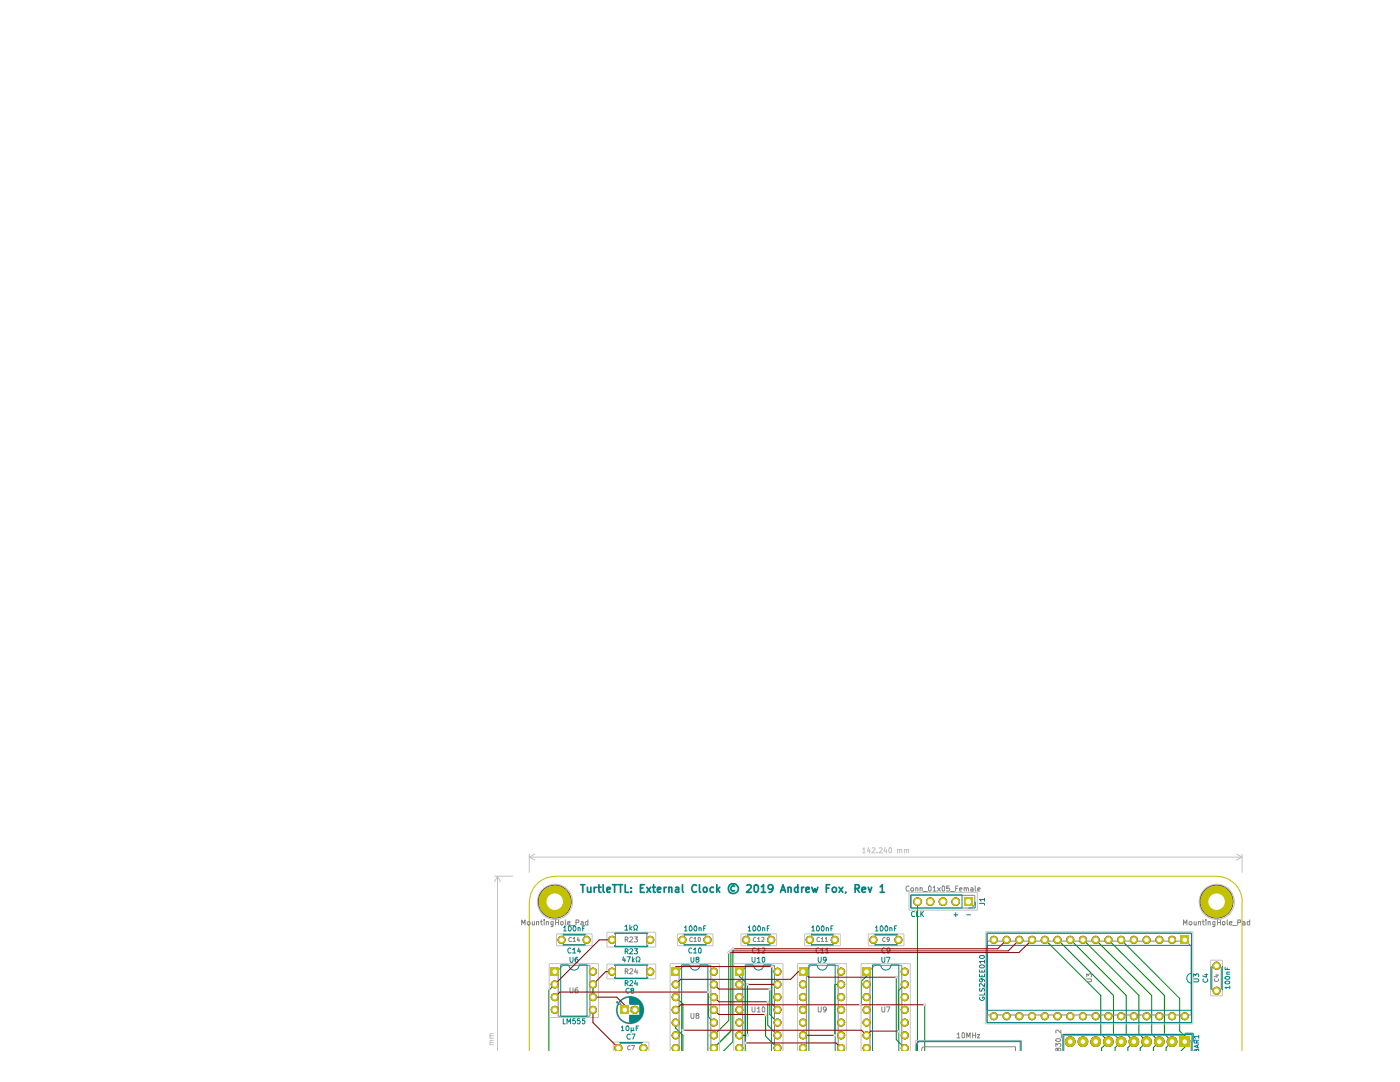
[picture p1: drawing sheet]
<svg xmlns="http://www.w3.org/2000/svg" width="279mm" height="216mm" viewBox="0 0 279 216" stroke-linecap="round" stroke-linejoin="round" font-family="sans-serif">
<g fill="#848400">
<path d="M235.4 206.8h2.1v2.1h-2.1z"/>
<path d="M231.4 186.7a.8 .8 0 0 1 .8 .8 .8 .8 0 0 1-.8 .8z"/>
<path d="M230.8 187l.6-.3v1.6a.8 .8 0 0 1-.8-.5 .8 .8 0 0 1 .2-.8z"/>
<path d="M233.9 186.7a.8 .8 0 0 1 .8 .8 .8 .8 0 0 1-.8 .8z"/>
<path d="M233.3 187l.6-.3v1.6a.8 .8 0 0 1-.7-.5 .8 .8 0 0 1 .1-.8z"/>
<path d="M235.7 186.7h1.6v1.6h-1.6z"/>
<path d="M228.8 202a.8 .8 0 0 1 .8 .8 .8 .8 0 0 1-.8 .8z"/>
<path d="M228.3 202.2l.5-.2v1.6a.8 .8 0 0 1-.7-.5 .8 .8 0 0 1 .2-.9z"/>
<path d="M226.3 202a.8 .8 0 0 1 .8 .8 .8 .8 0 0 1-.8 .8z"/>
<path d="M225.7 202.2l.6-.2v1.6a.8 .8 0 0 1-.8-.5 .8 .8 0 0 1 .2-.9z"/>
<path d="M223.7 202a.8 .8 0 0 1 .8 .8 .8 .8 0 0 1-.8 .8z"/>
<path d="M223.2 202.2l.5-.2v1.6a.8 .8 0 0 1-.7-.5 .8 .8 0 0 1 .2-.9z"/>
<path d="M221.2 202a.8 .8 0 0 1 .8 .8 .8 .8 0 0 1-.8 .8z"/>
<path d="M220.6 202.2l.6-.2v1.6a.8 .8 0 0 1-.7-.5 .8 .8 0 0 1 .1-.9z"/>
<path d="M218.7 202a.8 .8 0 0 1 .8 .8 .8 .8 0 0 1-.8 .8z"/>
<path d="M218.1 202.2l.6-.2v1.6a.8 .8 0 0 1-.8-.5 .8 .8 0 0 1 .2-.9z"/>
<path d="M218.7 186.7a.8 .8 0 0 1 .8 .8 .8 .8 0 0 1-.8 .8z"/>
<path d="M218.1 187l.6-.3v1.6a.8 .8 0 0 1-.8-.5 .8 .8 0 0 1 .2-.8z"/>
<path d="M221.2 186.7a.8 .8 0 0 1 .8 .8 .8 .8 0 0 1-.8 .8z"/>
<path d="M220.6 187l.6-.3v1.6a.8 .8 0 0 1-.7-.5 .8 .8 0 0 1 .1-.8z"/>
<path d="M223.7 186.7a.8 .8 0 0 1 .8 .8 .8 .8 0 0 1-.8 .8z"/>
<path d="M223.2 187l.5-.3v1.6a.8 .8 0 0 1-.7-.5 .8 .8 0 0 1 .2-.8z"/>
<path d="M226.3 186.7a.8 .8 0 0 1 .8 .8 .8 .8 0 0 1-.8 .8z"/>
<path d="M225.7 187l.6-.3v1.6a.8 .8 0 0 1-.8-.5 .8 .8 0 0 1 .2-.8z"/>
<path d="M228.8 186.7a.8 .8 0 0 1 .8 .8 .8 .8 0 0 1-.8 .8z"/>
<path d="M228.3 187l.5-.3v1.6a.8 .8 0 0 1-.7-.5 .8 .8 0 0 1 .2-.8z"/>
<path d="M236.4 202a.8 .8 0 0 1 .8 .8 .8 .8 0 0 1-.8 .8z"/>
<path d="M235.9 202.2l.5-.2v1.6a.8 .8 0 0 1-.7-.5 .8 .8 0 0 1 .2-.9z"/>
<path d="M233.9 202a.8 .8 0 0 1 .8 .8 .8 .8 0 0 1-.8 .8z"/>
<path d="M233.3 202.2l.6-.2v1.6a.8 .8 0 0 1-.7-.5 .8 .8 0 0 1 .1-.9z"/>
<path d="M231.4 202a.8 .8 0 0 1 .8 .8 .8 .8 0 0 1-.8 .8z"/>
<path d="M230.8 202.2l.6-.2v1.6a.8 .8 0 0 1-.8-.5 .8 .8 0 0 1 .2-.9z"/>
<path d="M213.6 202a.8 .8 0 0 1 .8 .8 .8 .8 0 0 1-.8 .8z"/>
<path d="M213 202.2l.6-.2v1.6a.8 .8 0 0 1-.8-.5 .8 .8 0 0 1 .2-.9z"/>
<path d="M211 202a.8 .8 0 0 1 .8 .8 .8 .8 0 0 1-.8 .8z"/>
<path d="M210.5 202.2l.5-.2v1.6a.8 .8 0 0 1-.7-.5 .8 .8 0 0 1 .2-.9z"/>
<path d="M208.5 202a.8 .8 0 0 1 .8 .8 .8 .8 0 0 1-.8 .8z"/>
<path d="M207.9 202.2l.6-.2v1.6a.8 .8 0 0 1-.7-.5 .8 .8 0 0 1 .1-.9z"/>
<path d="M206 202a.8 .8 0 0 1 .8 .8 .8 .8 0 0 1-.8 .8z"/>
<path d="M205.4 202.2l.6-.2v1.6a.8 .8 0 0 1-.8-.5 .8 .8 0 0 1 .2-.9z"/>
<path d="M203.4 202a.8 .8 0 0 1 .8 .8 .8 .8 0 0 1-.8 .8z"/>
<path d="M202.9 202.2l.5-.2v1.6a.8 .8 0 0 1-.7-.5 .8 .8 0 0 1 .2-.9z"/>
<path d="M200.9 202a.8 .8 0 0 1 .8 .8 .8 .8 0 0 1-.8 .8z"/>
<path d="M200.3 202.2l.6-.2v1.6a.8 .8 0 0 1-.8-.5 .8 .8 0 0 1 .2-.9z"/>
<path d="M198.3 202a.8 .8 0 0 1 .8 .8 .8 .8 0 0 1-.8 .8z"/>
<path d="M197.8 202.2l.5-.2v1.6a.8 .8 0 0 1-.7-.5 .8 .8 0 0 1 .2-.9z"/>
<path d="M183.1 179.1a.85 .85 0 0 1 .9 .8 .85 .85 0 0 1-.9 .9z"/>
<path d="M182.5 179.3l.6-.2v1.7a.85 .85 0 0 1-.8-.6 .85 .85 0 0 1 .2-.9z"/>
<path d="M185.6 179.1a.85 .85 0 0 1 .9 .8 .85 .85 0 0 1-.9 .9z"/>
<path d="M185 179.3l.6-.2v1.7a.85 .85 0 0 1-.7-.6 .85 .85 0 0 1 .1-.9z"/>
<path d="M188.2 179.1a.85 .85 0 0 1 .8 .8 .85 .85 0 0 1-.8 .9z"/>
<path d="M187.6 179.3l.6-.2v1.7a.85 .85 0 0 1-.8-.6 .85 .85 0 0 1 .2-.9z"/>
<path d="M190.7 179.1a.85 .85 0 0 1 .9 .8 .85 .85 0 0 1-.9 .9z"/>
<path d="M190.1 179.3l.6-.2v1.7a.85 .85 0 0 1-.8-.6 .85 .85 0 0 1 .2-.9z"/>
<path d="M192.4 179.1h1.7v1.7h-1.7z"/>
<path d="M198.3 186.7a.8 .8 0 0 1 .8 .8 .8 .8 0 0 1-.8 .8z"/>
<path d="M197.8 187l.5-.3v1.6a.8 .8 0 0 1-.7-.5 .8 .8 0 0 1 .2-.8z"/>
<path d="M200.9 186.7a.8 .8 0 0 1 .8 .8 .8 .8 0 0 1-.8 .8z"/>
<path d="M200.3 187l.6-.3v1.6a.8 .8 0 0 1-.8-.5 .8 .8 0 0 1 .2-.8z"/>
<path d="M203.4 186.7a.8 .8 0 0 1 .8 .8 .8 .8 0 0 1-.8 .8z"/>
<path d="M202.9 187l.5-.3v1.6a.8 .8 0 0 1-.7-.5 .8 .8 0 0 1 .2-.8z"/>
<path d="M206 186.7a.8 .8 0 0 1 .8 .8 .8 .8 0 0 1-.8 .8z"/>
<path d="M205.4 187l.6-.3v1.6a.8 .8 0 0 1-.8-.5 .8 .8 0 0 1 .2-.8z"/>
<path d="M208.5 186.7a.8 .8 0 0 1 .8 .8 .8 .8 0 0 1-.8 .8z"/>
<path d="M207.9 187l.6-.3v1.6a.8 .8 0 0 1-.7-.5 .8 .8 0 0 1 .1-.8z"/>
<path d="M211 186.7a.8 .8 0 0 1 .8 .8 .8 .8 0 0 1-.8 .8z"/>
<path d="M210.5 187l.5-.3v1.6a.8 .8 0 0 1-.7-.5 .8 .8 0 0 1 .2-.8z"/>
<path d="M213.6 186.7a.8 .8 0 0 1 .8 .8 .8 .8 0 0 1-.8 .8z"/>
<path d="M213 187l.6-.3v1.6a.8 .8 0 0 1-.8-.5 .8 .8 0 0 1 .2-.8z"/>
<path d="M216.1 186.7a.8 .8 0 0 1 .8 .8 .8 .8 0 0 1-.8 .8z"/>
<path d="M215.6 187l.5-.3v1.6a.8 .8 0 0 1-.7-.5 .8 .8 0 0 1 .2-.8z"/>
<path d="M216.1 202a.8 .8 0 0 1 .8 .8 .8 .8 0 0 1-.8 .8z"/>
<path d="M215.6 202.2l.5-.2v1.6a.8 .8 0 0 1-.7-.5 .8 .8 0 0 1 .2-.9z"/>
<path d="M121.3 187.5h1.6a.8 .8 0 0 1-.8 .8 .8 .8 0 0 1-.8-.8z"/>
<path d="M121.6 187a.8 .8 0 0 1 .9-.2 .8 .8 0 0 1 .4 .7h-1.6z"/>
<path d="M117.8 193.3a.8 .8 0 0 1 .8-.2 .8 .8 0 0 1 .5 .8h-1.6z"/>
<path d="M117.5 193.9h1.6a.8 .8 0 0 1-.8 .8 .8 .8 0 0 1-.8-.8z"/>
<path d="M110.2 195.9a.8 .8 0 0 1 .8-.2 .8 .8 0 0 1 .5 .7h-1.6z"/>
<path d="M109.9 196.4h1.6a.8 .8 0 0 1-.8 .8 .8 .8 0 0 1-.8-.8z"/>
<path d="M110 193h1.6v1.6h-1.6z"/>
<path d="M121.3 193.9h1.6a.8 .8 0 0 1-.8 .8 .8 .8 0 0 1-.8-.8z"/>
<path d="M121.6 193.3a.8 .8 0 0 1 .9-.2 .8 .8 0 0 1 .4 .8h-1.6z"/>
<path d="M123.9 200.7h1.6v1.6h-1.6z"/>
<path d="M110.2 200.9a.8 .8 0 0 1 .8-.1 .8 .8 0 0 1 .5 .7h-1.6z"/>
<path d="M109.9 201.5h1.6a.8 .8 0 0 1-.8 .8 .8 .8 0 0 1-.8-.8z"/>
<path d="M117.8 195.9a.8 .8 0 0 1 .8-.2 .8 .8 0 0 1 .5 .7h-1.6z"/>
<path d="M117.5 196.4h1.6a.8 .8 0 0 1-.8 .8 .8 .8 0 0 1-.8-.8z"/>
<path d="M110.2 198.4a.8 .8 0 0 1 .8-.2 .8 .8 0 0 1 .5 .8h-1.6z"/>
<path d="M109.9 199h1.6a.8 .8 0 0 1-.8 .8 .8 .8 0 0 1-.8-.8z"/>
<path d="M117.8 198.4a.8 .8 0 0 1 .8-.2 .8 .8 0 0 1 .5 .8h-1.6z"/>
<path d="M117.5 199h1.6a.8 .8 0 0 1-.8 .8 .8 .8 0 0 1-.8-.8z"/>
<path d="M117.8 200.9a.8 .8 0 0 1 .8-.1 .8 .8 0 0 1 .5 .7h-1.6z"/>
<path d="M117.5 201.5h1.6a.8 .8 0 0 1-.8 .8 .8 .8 0 0 1-.8-.8z"/>
<path d="M127.8 208.6a.77 .77 0 0 1 1.1-.1 .77 .77 0 0 1 .1 1.1h-1.2a.69 .69 0 0 1 0-1z"/>
<path d="M122.8 208.6a.77 .77 0 0 1 1.1-.1 .77 .77 0 0 1 .1 1.1h-1.2a.69 .69 0 0 1 0-1z"/>
<path d="M172.4 208.6a.8 .8 0 0 1 .9-.2 .8 .8 0 0 1 .4 .7h-1.6z"/>
<path d="M172.1 209.1h1.6l-.2 .5h-1.1z"/>
<path d="M180 206a.8 .8 0 0 1 .9-.2 .8 .8 0 0 1 .5 .8h-1.6z"/>
<path d="M179.8 206.6h1.6a.8 .8 0 0 1-.8 .8 .8 .8 0 0 1-.8-.8z"/>
<path d="M180 208.6a.8 .8 0 0 1 .9-.2 .8 .8 0 0 1 .5 .7h-1.6z"/>
<path d="M179.8 209.1h1.6l-.3 .5h-1.1z"/>
<path d="M167.3 193.3a.8 .8 0 0 1 .9-.2 .8 .8 0 0 1 .5 .8h-1.6z"/>
<path d="M167.1 193.9h1.6a.8 .8 0 0 1-.8 .8 .8 .8 0 0 1-.8-.8z"/>
<path d="M167.3 200.9a.8 .8 0 0 1 .9-.1 .8 .8 0 0 1 .5 .7h-1.6z"/>
<path d="M167.1 201.5h1.6a.8 .8 0 0 1-.8 .8 .8 .8 0 0 1-.8-.8z"/>
<path d="M159.7 200.9a.8 .8 0 0 1 .9-.1 .8 .8 0 0 1 .4 .7h-1.6z"/>
<path d="M159.4 201.5h1.6a.8 .8 0 0 1-.8 .8 .8 .8 0 0 1-.8-.8z"/>
<path d="M167.3 203.5a.8 .8 0 0 1 .9-.2 .8 .8 0 0 1 .5 .7h-1.6z"/>
<path d="M167.1 204h1.6a.8 .8 0 0 1-.8 .8 .8 .8 0 0 1-.8-.8z"/>
<path d="M159.7 195.9a.8 .8 0 0 1 .9-.2 .8 .8 0 0 1 .4 .7h-1.6z"/>
<path d="M159.4 196.4h1.6a.8 .8 0 0 1-.8 .8 .8 .8 0 0 1-.8-.8z"/>
<path d="M159.5 193h1.6v1.6h-1.6z"/>
<path d="M154.6 198.4a.8 .8 0 0 1 .9-.2 .8 .8 0 0 1 .5 .8h-1.6z"/>
<path d="M154.4 199h1.6a.8 .8 0 0 1-.8 .8 .8 .8 0 0 1-.8-.8z"/>
<path d="M154.6 200.9a.8 .8 0 0 1 .9-.1 .8 .8 0 0 1 .5 .7h-1.6z"/>
<path d="M154.4 201.5h1.6a.8 .8 0 0 1-.8 .8 .8 .8 0 0 1-.8-.8z"/>
<path d="M159.7 208.6a.8 .8 0 0 1 .9-.2 .8 .8 0 0 1 .4 .7h-1.6z"/>
<path d="M159.4 209.1h1.6l-.2 .5h-1.1z"/>
<path d="M159.7 206a.8 .8 0 0 1 .9-.2 .8 .8 0 0 1 .4 .8h-1.6z"/>
<path d="M159.4 206.6h1.6a.8 .8 0 0 1-.8 .8 .8 .8 0 0 1-.8-.8z"/>
<path d="M159.7 203.5a.8 .8 0 0 1 .9-.2 .8 .8 0 0 1 .4 .7h-1.6z"/>
<path d="M159.4 204h1.6a.8 .8 0 0 1-.8 .8 .8 .8 0 0 1-.8-.8z"/>
<path d="M159.7 198.4a.8 .8 0 0 1 .9-.2 .8 .8 0 0 1 .4 .8h-1.6z"/>
<path d="M159.4 199h1.6a.8 .8 0 0 1-.8 .8 .8 .8 0 0 1-.8-.8z"/>
<path d="M167.3 206a.8 .8 0 0 1 .9-.2 .8 .8 0 0 1 .5 .8h-1.6z"/>
<path d="M167.1 206.6h1.6a.8 .8 0 0 1-.8 .8 .8 .8 0 0 1-.8-.8z"/>
<path d="M172.4 206a.8 .8 0 0 1 .9-.2 .8 .8 0 0 1 .4 .8h-1.6z"/>
<path d="M172.1 206.6h1.6a.8 .8 0 0 1-.8 .8 .8 .8 0 0 1-.8-.8z"/>
<path d="M172.4 203.5a.8 .8 0 0 1 .9-.2 .8 .8 0 0 1 .4 .7h-1.6z"/>
<path d="M172.1 204h1.6a.8 .8 0 0 1-.8 .8 .8 .8 0 0 1-.8-.8z"/>
<path d="M172.4 200.9a.8 .8 0 0 1 .9-.1 .8 .8 0 0 1 .4 .7h-1.6z"/>
<path d="M172.1 201.5h1.6a.8 .8 0 0 1-.8 .8 .8 .8 0 0 1-.8-.8z"/>
<path d="M180 193.3a.8 .8 0 0 1 .9-.2 .8 .8 0 0 1 .5 .8h-1.6z"/>
<path d="M179.8 193.9h1.6a.8 .8 0 0 1-.8 .8 .8 .8 0 0 1-.8-.8z"/>
<path d="M180 195.9a.8 .8 0 0 1 .9-.2 .8 .8 0 0 1 .5 .7h-1.6z"/>
<path d="M179.8 196.4h1.6a.8 .8 0 0 1-.8 .8 .8 .8 0 0 1-.8-.8z"/>
<path d="M180 198.4a.8 .8 0 0 1 .9-.2 .8 .8 0 0 1 .5 .8h-1.6z"/>
<path d="M179.8 199h1.6a.8 .8 0 0 1-.8 .8 .8 .8 0 0 1-.8-.8z"/>
<path d="M180 200.9a.8 .8 0 0 1 .9-.1 .8 .8 0 0 1 .5 .7h-1.6z"/>
<path d="M179.8 201.5h1.6a.8 .8 0 0 1-.8 .8 .8 .8 0 0 1-.8-.8z"/>
<path d="M180 203.5a.8 .8 0 0 1 .9-.2 .8 .8 0 0 1 .5 .7h-1.6z"/>
<path d="M179.8 204h1.6a.8 .8 0 0 1-.8 .8 .8 .8 0 0 1-.8-.8z"/>
<path d="M167.3 195.9a.8 .8 0 0 1 .9-.2 .8 .8 0 0 1 .5 .7h-1.6z"/>
<path d="M167.1 196.4h1.6a.8 .8 0 0 1-.8 .8 .8 .8 0 0 1-.8-.8z"/>
<path d="M167.3 198.4a.8 .8 0 0 1 .9-.2 .8 .8 0 0 1 .5 .8h-1.6z"/>
<path d="M167.1 199h1.6a.8 .8 0 0 1-.8 .8 .8 .8 0 0 1-.8-.8z"/>
<path d="M172.4 198.4a.8 .8 0 0 1 .9-.2 .8 .8 0 0 1 .4 .8h-1.6z"/>
<path d="M172.1 199h1.6a.8 .8 0 0 1-.8 .8 .8 .8 0 0 1-.8-.8z"/>
<path d="M172.4 195.9a.8 .8 0 0 1 .9-.2 .8 .8 0 0 1 .4 .7h-1.6z"/>
<path d="M172.1 196.4h1.6a.8 .8 0 0 1-.8 .8 .8 .8 0 0 1-.8-.8z"/>
<path d="M172.2 193h1.6v1.6h-1.6z"/>
<path d="M167.3 208.6a.8 .8 0 0 1 .9-.2 .8 .8 0 0 1 .5 .7h-1.6z"/>
<path d="M167.1 209.1h1.6l-.3 .5h-1.1z"/>
<path d="M154.6 193.3a.8 .8 0 0 1 .9-.2 .8 .8 0 0 1 .5 .8h-1.6z"/>
<path d="M154.4 193.9h1.6a.8 .8 0 0 1-.8 .8 .8 .8 0 0 1-.8-.8z"/>
<path d="M154.6 195.9a.8 .8 0 0 1 .9-.2 .8 .8 0 0 1 .5 .7h-1.6z"/>
<path d="M154.4 196.4h1.6a.8 .8 0 0 1-.8 .8 .8 .8 0 0 1-.8-.8z"/>
<path d="M147 195.9a.8 .8 0 0 1 .9-.2 .8 .8 0 0 1 .4 .7h-1.6z"/>
<path d="M146.7 196.4h1.6a.8 .8 0 0 1-.8 .8 .8 .8 0 0 1-.8-.8z"/>
<path d="M146.8 193h1.6v1.6h-1.6z"/>
<path d="M147 206a.8 .8 0 0 1 .9-.2 .8 .8 0 0 1 .4 .8h-1.6z"/>
<path d="M146.7 206.6h1.6a.8 .8 0 0 1-.8 .8 .8 .8 0 0 1-.8-.8z"/>
<path d="M147 203.5a.8 .8 0 0 1 .9-.2 .8 .8 0 0 1 .4 .7h-1.6z"/>
<path d="M146.7 204h1.6a.8 .8 0 0 1-.8 .8 .8 .8 0 0 1-.8-.8z"/>
<path d="M147 200.9a.8 .8 0 0 1 .9-.1 .8 .8 0 0 1 .4 .7h-1.6z"/>
<path d="M146.7 201.5h1.6a.8 .8 0 0 1-.8 .8 .8 .8 0 0 1-.8-.8z"/>
<path d="M154.6 203.5a.8 .8 0 0 1 .9-.2 .8 .8 0 0 1 .5 .7h-1.6z"/>
<path d="M154.4 204h1.6a.8 .8 0 0 1-.8 .8 .8 .8 0 0 1-.8-.8z"/>
<path d="M154.6 206a.8 .8 0 0 1 .9-.2 .8 .8 0 0 1 .5 .8h-1.6z"/>
<path d="M154.4 206.6h1.6a.8 .8 0 0 1-.8 .8 .8 .8 0 0 1-.8-.8z"/>
<path d="M154.6 208.6a.8 .8 0 0 1 .9-.2 .8 .8 0 0 1 .5 .7h-1.6z"/>
<path d="M154.4 209.1h1.6l-.3 .5h-1.1z"/>
<path d="M147 198.4a.8 .8 0 0 1 .9-.2 .8 .8 0 0 1 .4 .8h-1.6z"/>
<path d="M146.7 199h1.6a.8 .8 0 0 1-.8 .8 .8 .8 0 0 1-.8-.8z"/>
<path d="M141.9 193.3a.8 .8 0 0 1 .9-.2 .8 .8 0 0 1 .5 .8h-1.6z"/>
<path d="M141.7 193.9h1.6a.8 .8 0 0 1-.8 .8 .8 .8 0 0 1-.8-.8z"/>
<path d="M141.9 195.9a.8 .8 0 0 1 .9-.2 .8 .8 0 0 1 .5 .7h-1.6z"/>
<path d="M141.7 196.4h1.6a.8 .8 0 0 1-.8 .8 .8 .8 0 0 1-.8-.8z"/>
<path d="M141.9 198.4a.8 .8 0 0 1 .9-.2 .8 .8 0 0 1 .5 .8h-1.6z"/>
<path d="M141.7 199h1.6a.8 .8 0 0 1-.8 .8 .8 .8 0 0 1-.8-.8z"/>
<path d="M141.9 200.9a.8 .8 0 0 1 .9-.1 .8 .8 0 0 1 .5 .7h-1.6z"/>
<path d="M141.7 201.5h1.6a.8 .8 0 0 1-.8 .8 .8 .8 0 0 1-.8-.8z"/>
<path d="M147 208.6a.8 .8 0 0 1 .9-.2 .8 .8 0 0 1 .4 .7h-1.6z"/>
<path d="M146.7 209.1h1.6l-.2 .5h-1.1z"/>
<path d="M141.9 203.5a.8 .8 0 0 1 .9-.2 .8 .8 0 0 1 .5 .7h-1.6z"/>
<path d="M141.7 204h1.6a.8 .8 0 0 1-.8 .8 .8 .8 0 0 1-.8-.8z"/>
<path d="M141.9 206a.8 .8 0 0 1 .9-.2 .8 .8 0 0 1 .5 .8h-1.6z"/>
<path d="M141.7 206.6h1.6a.8 .8 0 0 1-.8 .8 .8 .8 0 0 1-.8-.8z"/>
<path d="M141.9 208.6a.8 .8 0 0 1 .9-.2 .8 .8 0 0 1 .5 .7h-1.6z"/>
<path d="M141.7 209.1h1.6l-.3 .5h-1.1z"/>
<path d="M134.3 208.6a.8 .8 0 0 1 .9-.2 .8 .8 0 0 1 .4 .7h-1.6z"/>
<path d="M134 209.1h1.6l-.2 .5h-1.1z"/>
<path d="M134.3 206a.8 .8 0 0 1 .9-.2 .8 .8 0 0 1 .4 .8h-1.6z"/>
<path d="M134 206.6h1.6a.8 .8 0 0 1-.8 .8 .8 .8 0 0 1-.8-.8z"/>
<path d="M134.3 203.5a.8 .8 0 0 1 .9-.2 .8 .8 0 0 1 .4 .7h-1.6z"/>
<path d="M134 204h1.6a.8 .8 0 0 1-.8 .8 .8 .8 0 0 1-.8-.8z"/>
<path d="M134.3 200.9a.8 .8 0 0 1 .9-.1 .8 .8 0 0 1 .4 .7h-1.6z"/>
<path d="M134 201.5h1.6a.8 .8 0 0 1-.8 .8 .8 .8 0 0 1-.8-.8z"/>
<path d="M134.3 198.4a.8 .8 0 0 1 .9-.2 .8 .8 0 0 1 .4 .8h-1.6z"/>
<path d="M134 199h1.6a.8 .8 0 0 1-.8 .8 .8 .8 0 0 1-.8-.8z"/>
<path d="M134.3 195.9a.8 .8 0 0 1 .9-.2 .8 .8 0 0 1 .4 .7h-1.6z"/>
<path d="M134 196.4h1.6a.8 .8 0 0 1-.8 .8 .8 .8 0 0 1-.8-.8z"/>
<path d="M134.1 193h1.6v1.6h-1.6z"/>
<circle cx="216.1" cy="207.9" r="1.06"/>
<circle cx="218.7" cy="207.9" r="1.06"/>
<circle cx="228.8" cy="207.9" r="1.06"/>
<circle cx="231.4" cy="207.9" r="1.06"/>
<circle cx="233.9" cy="207.9" r="1.06"/>
<circle cx="242.8" cy="179.9" r="3.3"/>
<circle cx="226.3" cy="207.9" r="1.06"/>
<circle cx="242.8" cy="192.7" r=".8"/>
<circle cx="242.8" cy="197.7" r=".8"/>
<circle cx="213.6" cy="207.9" r="1.06"/>
<circle cx="221.2" cy="207.9" r="1.06"/>
<circle cx="223.7" cy="207.9" r="1.06"/>
<circle cx="110.7" cy="179.9" r="3.3"/>
<circle cx="112.1" cy="187.5" r=".8"/>
<circle cx="117.1" cy="187.5" r=".8"/>
<circle cx="129.8" cy="193.9" r=".8"/>
<circle cx="129.8" cy="187.5" r=".8"/>
<circle cx="126.7" cy="201.5" r=".8"/>
<circle cx="148.9" cy="187.5" r=".8"/>
<circle cx="174.3" cy="187.5" r=".8"/>
<circle cx="179.3" cy="187.5" r=".8"/>
<circle cx="153.9" cy="187.5" r=".8"/>
<circle cx="161.6" cy="187.5" r=".8"/>
<circle cx="166.6" cy="187.5" r=".8"/>
<circle cx="136.2" cy="187.5" r=".8"/>
<circle cx="141.2" cy="187.5" r=".8"/>
</g>
<g fill="none" stroke="#008400" stroke-width=".2">
<path d="M183.1 179.9v29.7M110.7 196.4l-1.2 1.2v12M118.3 196.4v2.6M134.8 199l1.5 1.3v5.3M141.4 198v4.9l1.1 1.1M145.4 190.1v13.5l-2.9 3M145.9 189.7v16l-3.4 3.4M146.3 189.3v18.6l-1.8 1.7M147.5 193.9v.9l1.2 1.1v12.2M149.2 196.4v10.2M153.2 200v4.6l2 2M153.6 197.4v5l1.6 1.6"/>
<path d="M154.1 192.9v7.4l1.1 1.2M167.9 196.4l-1.3 .1v10.1M172.9 193.9v.9l-1 .9v4.5l-.2 .3M179 195l-.1 12.4 1.7 1.7M180.6 196.4l-1.3 1.3v8.1M208.5 187.5l11.2 11.1v7.6l1.5 1.7-1.3 1.2v.5M211 187.5l11.2 11.1v7.6l1.5 1.7-1.1 1.1v.6M213.6 187.5l11.2 11.1v7.6l1.5 1.7-1.2 1.1v.6M216.1 187.5l11.2 11.1v7.6l1.5 1.7-1.2 1.2v.5M218.7 187.5l11.1 11.1v7.6l1.6 1.7-1.2 1.1v.6M221.2 187.5l11.2 11.1v7.6l1.5 1.7-1.2 1.1v.6M223.7 187.5l11.7 11.7v6.5l1 1v2.3l-.6 .6"/>
<path d="M134.8 204v1.1l1.5 1.5v3M152.8 202.5v4.3l2.4 2.3M184.5 200.5v9.1"/>
</g>
<g fill="none" stroke="#c2c2c2" stroke-width=".2">
<path d="M98.7 174.8h3.6M99.3 174.8v34.8M99.3 174.8l.6 1.1M99.3 174.8l-.6 1.1M105.6 171h142.3M105.6 170.4v3.7M105.6 171l1.1 .6M106.7 170.4l-1.1 .6M172.2 169.4l.2-.2v1M172.2 170.2h.5M173.4 169.1l-.3 .7h.6M173.5 169.5v.7"/>
<path d="M174 169.2h.6v.2l-.6 .8h.6M175.1 170.1v.1M175.5 169.2h.5l.1 .2-.7 .8h.7M176.7 169.1l-.3 .7h.6M176.9 169.5v.7M177.5 169.2l.4 .1v.6l-.2 .3-.4-.4zM179.1 169.6l.4-.1v.7M179.1 169.5v.7M179.5 169.7l.1-.2h.4v.7M180.5 169.6l.3-.1 .1 .7M180.5 169.5v.7M180.9 169.7l.1-.2h.3v.7"/>
<path d="M181.4 178.1h13.6v3.5h-13.6zM246.8 170.4l1.1 .6M247.9 170.4v3.7M247.9 171l-1.1 .6M109.6 192.3h9.8v10.7h-9.8zM111.1 186.4h7.1v2.3h-7.1zM121.1 186h9.8v3h-9.8zM121.1 192.4h9.8v2.9h-9.8zM135.2 186.4h7.1v2.3h-7.1zM147.9 186.4h7.1v2.3h-7.1zM160.6 186.4h7.1v2.3h-7.1zM173.3 186.4h7.1v2.3h-7.1z"/>
<path d="M196.7 185.9h41.4v18.4h-41.4zM241.6 191.6h2.4v7.1h-2.4zM97.8 208.4h.6M97.8 207.2h.6M98.4 208h-.5l-.1 .2v.2M98.4 207.6h-.5l-.1 .2 .1 .2M98.4 206.7h-.5l-.1 .1v.4M98.4 206.2h-.5l-.1 .2 .1 .3M122.4 209.6v-1.7h7.1v1.7M133.7 209.6v-17.3h9.9v17.3M146.4 209.6v-17.3h9.9v17.3M159.1 209.6v-17.3h9.9v17.3"/>
<path d="M171.8 209.6v-17.3h9.9v17.3M182.7 209.6v-2h21.1v2M212.1 209.6v-3.3h25.9v3.3"/>
<circle cx="110.8" cy="180" r="3.5"/>
<circle cx="242.8" cy="180" r="3.5"/>
<circle cx="125.7" cy="201.5" r="2.75"/>
</g>
<path d="M105.6 179.9v29.7M110.7 174.8h132.1M110.8 174.9a5.1 5.1 0 0 0-5.1 5.1M242.8 174.9a5.1 5.1 0 0 1 5.1 5.1M247.9 179.9v29.7" fill="none" stroke="#c2c200" stroke-width=".2"/>
<g fill="none" stroke="#000084" stroke-width=".2">
<circle cx="110.7" cy="179.9" r="3.3"/>
<circle cx="242.8" cy="179.9" r="3.3"/>
</g>
<g fill="none" stroke="#848484" stroke-width=".2">
<path d="M110.3 179.3v1M110.3 179.8h.5M110.8 179.3v1M111.2 179.7l.4-.4v1M181.4 176.9l-.2-.1-.4 .2v.5l.2 .3 .4-.1M181.8 177.3l.2-.2 .3 .1v.6h-.4l-.1-.2zM181.8 178.6h12.7v1.9l-.6 .7h-12.1zM182.8 177.2l.2-.1 .2 .2v.5M182.8 177.1v.7M183.6 177.2h.4v.6M183.6 177.1v.7M184.3 177.9h.8"/>
<path d="M185.5 176.8l.3 .2-.1 .8h-.3l-.1-.2v-.6zM186.2 177.1l.3-.3v1M186.2 177.8h.6M187.1 177.1l.6 .7M187.7 177.1l-.6 .7M187.8 179.3v.9l-.3 .1M188.2 176.8h.2l.1 .2-.1 .8h-.3l-.1-.2v-.6zM188.3 179.7l.3-.4v1M189.5 176.8h-.6v.5l.5-.1 .1 .4-.1 .2-.5-.1M189.7 177.9h.8M190.7 177.3h.4M191.1 176.8h-.4v1"/>
<path d="M191.5 177.5l.5-.1-.2-.3-.3 .2v.3l.1 .2h.3M192.4 177.2l.3-.1 .1 .2v.5M192.4 177.1v.7M192.8 177.3l.2-.2 .3 .2v.5M193.8 177.2l.2-.1 .2 .2v.5h-.4l-.1-.3 .5-.1M194.6 176.8v.8l.2 .2M195.1 177.5l.5-.1-.1-.3-.4 .1v.6h.5M242.4 179.8h.5M242.4 179.3v1M242.9 179.3v1M243.3 179.3h.6l-.3 .4 .3 .1v.5h-.6M104.1 184.6v-1l.4 .6 .3-.6v1"/>
<path d="M106.2 183.9v.6h.5M106.7 183.9v.7M107.1 184l.4-.1v.7M107.1 183.9v.7M107.8 183.9h.5M108 183.6v.8l.3 .2M108.6 183.6h.1M108.6 183.9v.7M109 184l.4-.1v.7M109 183.9v.7M110.4 184.5h-.4v-.6h.4v.9h-.4M110.9 183.6v1"/>
<path d="M110.9 184.1h.6M111.2 180.3h.6M111.5 183.6v1M112 183.9h.3l.1 .2-.2 .5-.3-.1zM112.3 192.6h5.4v10.2h-6.3v-9.2zM112.4 186.6h4.3v1.9h-4.3zM112.8 183.6v.9l.2 .1M113.3 184.2l.5-.1v-.2h-.5v.2v.3l.1 .2 .4-.1M113.8 197.1v1h.5l.1-1M113.9 184.7h.8M114 187.1l-.2-.1-.3 .3v.4l.2 .2 .3-.1M114.4 187.3l.2-.3v.9"/>
<path d="M114.4 187.9h.5M114.9 184.1h.6v-.5h-.6v1M115.3 197.1h-.3l-.2 .3v.6l.5 .1v-.6h-.4l-.1 .2M115.4 187l-.2 .6h.5M115.5 187.4v.5M116 183.9h.3l.1 .7M116.4 184.1h-.4l-.1 .2 .1 .3 .4-.1M117.3 183.9h-.4l-.1 .2 .2 .5 .3-.1M117.3 183.6v1M122.1 193.9h.7M122.1 187.5h.7M122.8 192.6h6.3v2.6h-6.3z"/>
<path d="M122.8 186.3h6.3v2.5h-6.3zM124.8 187.5h.4l.2-.2-.1-.3-.5-.1v1.1M124.8 193.8h.4l.2-.2-.1-.2-.5-.1v1M125 187.5l.4 .5M125 193.8l.4 .5M125.7 187l.4-.1 .2 .4-.7 .7h.7M125.7 193.4l.4-.1 .2 .3-.7 .7h.7M126.6 186.9h.6l-.3 .5h.2l.1 .1-.1 .5-.5-.1M126.9 193.3l-.3 .7h.7M127.1 193.6v.7M129.1 193.9h.7M129.1 187.5h.7"/>
<path d="M136.5 186.6h4.4v1.9h-4.4zM138.1 187.1l-.2-.1-.3 .3v.4l.2 .2 .3-.1M138.5 187.3l.2-.3v.9M138.5 187.9h.5M139.5 187l.3 .2-.1 .7h-.3l-.1-.2v-.5zM149.2 186.6h4.4v1.9h-4.4zM150.8 187.1l-.2-.1-.3 .3v.4l.2 .2 .3-.1M151.2 187.3l.2-.3v.9M151.2 187.9h.5M152 187.1h.5v.4l-.6 .4h.6M161.9 186.6h4.4v1.9h-4.4zM163.5 187.1l-.2-.1-.3 .3v.4l.2 .2 .3-.1"/>
<path d="M163.9 187.3l.2-.3v.9M163.9 187.9h.5M164.7 187.3l.2-.3v.9M164.7 187.9h.5M174.6 186.6h4.4v1.9h-4.4zM176.7 187.1l-.3-.1-.2 .3v.4l.1 .2 .4-.1M177.5 187.5h-.5v-.4l.3-.1 .2 .2-.2 .7h-.2M188.3 180.3h.6M197 186.3h40.8v17.7h-40.8zM197.1 187.8h39.6l1 1v13.7h-40.6zM216.9 195.3l.9 .1v.4l-.9 .1M216.9 194.9v-.6l.3 .3 .2-.3 .4 .1-.1 .5"/>
<path d="M236.2 184.6v-1l.3 .6 .4-.6v1M238.3 183.9v.6h.4M238.7 183.9v.7M239.2 184l.4-.1v.7M239.2 183.9v.7M239.9 183.9h.4M240.1 183.6v.8l.2 .2M240.7 183.6h.1M240.7 183.9v.7M241.1 184l.4-.1v.7M241.1 183.9v.7M241.9 193h1.8v4.4h-1.8z"/>
<path d="M242.5 184.5h-.5l.1-.6h.4v.9h-.5M242.5 195.3l-.1 .4 .1 .1h.5l.2-.2-.1-.3M242.6 194.6h.6M242.9 194.5v.5l-.6-.2M243 184.1h.6M243 183.6v1M243.6 183.6v1M244.1 183.9h.3l.1 .2-.2 .5-.3-.1zM244.9 183.6v.9l.2 .1M245.3 184.2l.5-.1v-.2h-.4l-.1 .2v.3l.2 .2 .3-.1M246 184.7h.8M247 184.1h.5v-.5h-.5v1"/>
<path d="M248 183.9h.4l.1 .7M248.5 184.1h-.4l-.1 .2 .1 .3 .4-.1M249.4 183.9h-.4l-.1 .2 .2 .5 .3-.1M249.4 183.6v1M123.6 200.4h.5M123.8 209.6v-1.4h4.3v1.4M123.8 200.2v.5M125.5 201l-.2-.1-.4 .3v.5l.2 .2 .4-.1M125.8 208.7l-.3-.1-.2 .3v.4l.1 .2 .4-.1M126 208.6h.6l-.3 .9M126.1 201.3l-.2-.1 .1-.2h.5l-.1 .3-.4 .1-.1 .2 .1 .3 .5-.1v-.4l-.2-.1M135.5 209.6v-16l1-1h5.4v17"/>
<path d="M137.9 202.2l.1 1h.4l.1-.2v-.8M139.1 202.6l-.2-.1v-.2h.5v.3l-.5 .1 .1 .5h.4l.1-.3-.3-.3M148.2 209.6v-16l1-1h5.4v17M150.1 200.9v.9l.2 .1 .4-.1v-.9M151.1 201.3l.3-.4v1M151.1 201.9h.6M152.3 200.9l.3 .3-.1 .7h-.3l-.1-.1v-.6zM160.9 209.6v-16l1-1h5.4v17M163.3 200.9l.1 1h.4l.1-1M164.9 201.3l-.3 .3-.3-.2v-.4h.5a.73 .73 0 0 1-.2 .9h-.2M173.6 209.6v-16l1-1h5.4v17M176 200.9l.1 1h.4l.1-1"/>
<path d="M176.9 200.9h.7l-.4 1M182.9 208.4v1.2M183.6 207.9h20v1.7M183.7 207.8a.65 .65 0 0 0-.7 .7M184 209.2v.4M184.3 208.9h18.4v.7M184.3 208.9l-.3 .4M191 206.3h.1l.2-.2v1M191 207.1h.6M192.2 206.1l.3 .1v.7l-.2 .2-.3-.2v-.7zM192.9 207.1v-1l.4 .7 .3-.7v1M194.1 206.6h.6"/>
<path d="M194.1 206.1v1M194.7 206.1v1M195 206.4h.6l-.6 .7h.6M210.7 209.6v-.4l.2-.1 .1 .1 .1 .4M210.7 208.8v-.6l.3 .3v-.1l.3-.2 .3 .1 .1 .4-.1 .1M210.7 207.4l.2-.1h.6l.2 .2a.58 .58 0 0 1-1 .1zM211.1 209.4v-.2a.35 .35 0 0 1 .4 0 .35 .35 0 0 1 .2 .4M211.1 209.5v.1M211.7 205.6v.6l-.6-.6-.4 .1 .1 .4M211.8 206.3v.8M212.3 209.6v-3h24.1l1.3 1.3v1.7"/>
<circle cx="105.5" cy="184.2" r=".33"/>
<circle cx="237.6" cy="184.2" r=".33"/>
<circle cx="125.7" cy="201.5" r="2.58"/>
</g>
<g fill="none" stroke="#008484" stroke-width=".2">
<path d="M181.8 178.6h10.2v2.6h-10.2zM194.6 179.9v1.3h-1.3M196.5 179.5h-1l.3 .3M196.5 179.2v.6M112.3 188.6h.1M112.3 186.4h.1M112.3 186.4h4.5M112.3 188.6h4.5M112.5 185.1l.2-.4v1.1M112.5 185.8h.5M113.5 184.8l.3-.1 .2 .5-.2 .6h-.3l-.1-.2zM113.5 192.5h-1.6v10.3h5.3v-10.3h-1.7"/>
<path d="M113.6 192.6a1 1 0 0 0 1 1 1 1 0 0 0 1-1M113.8 191v.8l.1 .2h.3l.2-.2v-.8M113.9 189.2l-.2-.1-.4 .3v.5l.2 .3 .4-.1M114.3 189.5l.3-.4v1.1M114.3 190.2h.6M114.4 184.8l.2-.1a.66 .66 0 0 1 .2 1.1l-.4-.1zM115.3 191h-.4l-.1 .3v.6l.1 .1a.35 .35 0 0 0 .5-.4 .35 .35 0 0 0-.6-.2v.2M115.4 185.2l.2-.1 .2 .2v.5M115.4 185.1v.7M115.5 189.1l-.2 .7h.6M115.7 189.5v.7M116.3 185.3h.3"/>
<path d="M116.7 184.7h-.4v1.1M116.8 188.6h.1M116.8 186.4h.1M122.7 192.8v-.3h6.6v.3M122.7 186.4v-.2h6.6v.2M122.7 188.6v.3h6.6v-.3M122.7 194.9v.3h6.6v-.3M122.9 200h.5M123.2 199.7v.5M124.4 190.9l-.1 .7h.6M124.7 184.9l.3-.3v1M124.7 185.6h.6"/>
<path d="M124.7 191.3v.6M124.8 196.2h.4l.2-.2-.1-.3h-.5v1M124.8 189.8h.4l.2-.1-.1-.3-.5-.1v1M125 196.2l.4 .5M125 189.8l.4 .5M125.1 190.9h.7l-.4 1M125.5 197.3l-.2-.1-.4 .2v.6l.4 .2 .2-.1M125.7 195.7h.4l.2 .3-.7 .7h.7M125.7 189.4l.4-.1 .2 .4-.7 .6h.7M125.7 184.6v1M125.7 198.9v1.5M125.8 185.3l.3 .3"/>
<path d="M125.8 198.9v1.5M125.9 198.9v1.5M126 198.9v1.5M126 199v1.4M126.1 197.6l-.2-.2 .1-.1h.5v.2l-.6 .3v.2l.2 .2 .4-.1v-.4l-.2-.1M126.1 184.9l-.4 .4M126.1 199v1.4M126.2 190.9v1M126.2 199v1.4M126.3 199v1.4M126.3 191.6l.2 .3M126.4 199v1.4"/>
<path d="M126.5 185.6h.2v-.2a.45 .45 0 0 1-.2-.5 .45 .45 0 0 1 .5-.3 .47 .47 0 0 1 .2 .4 .47 .47 0 0 1-.2 .4v.2h.2M126.5 199.1v1.3M126.5 191.3l-.3 .4M126.6 189.3h.6l-.3 .4h.2l.1 .2-.1 .4-.5-.1M126.6 199.1v1.3M126.7 199.1v1.3M126.8 199.1v1.3M126.9 195.7l-.3 .6h.7M126.9 199.1v1.3M127 191.9h.1l-.1-.8a.44 .44 0 0 1 .7 0 .44 .44 0 0 1-.2 .7v.1h.2M127 199.2v1.2M127.1 199.2v1.2"/>
<path d="M127.1 196v.7M127.1 199.3v1.1M127.2 199.4v1M127.3 199.5v.9M127.4 199.5v.9M127.5 199.6v.8M127.6 199.6v.8M127.6 199.7v.7M127.7 199.8v3.3M127.8 200v2.9M136.5 186.4h.1M136.5 188.6h.1"/>
<path d="M136.5 186.4h4.4M136.5 188.6h4.4M136.6 185.1l.3-.4v1.1M136.6 185.8h.5M137.6 184.8l.3-.1 .2 .5-.1 .6h-.4v-.2zM137.6 192.5h-1.6v17.1M137.7 192.6a1 1 0 0 0 1 1 1 1 0 0 0 1-1M137.9 191v.8l.2 .2h.2l.2-.2v-.8M138.1 189.2l-.3-.1-.3 .3v.5l.1 .3 .5-.1M138.4 189.5l.3-.4v1.1M138.4 190.2h.6M138.6 184.8l.1-.1a.66 .66 0 0 1 .2 1.1l-.3-.1z"/>
<path d="M139.1 191.4l-.2-.1v-.2l.5-.1 .1 .3-.6 .2v.4l.2 .1 .3-.1 .1-.1-.1-.4h-.2M139.5 189.2l.3-.1 .1 .3-.1 .8h-.3l-.1-.2zM139.5 185.2l.3-.1 .1 .2v.5M139.5 185.1v.7M139.7 192.5h1.6v17.1M140.4 185.3h.3M140.9 184.7h-.5v1.1M140.9 186.4h.1M140.9 188.6h.1M149.2 186.4h.1M149.2 188.6h.1M149.2 186.4h4.4"/>
<path d="M149.2 188.6h4.4M149.3 185.1l.3-.4v1.1M149.3 185.8h.5M150.1 191v.8l.2 .2 .4-.1v-.9M150.3 184.8l.3-.1 .2 .5-.1 .6h-.4v-.2zM150.3 192.5h-1.6v17.1M150.4 192.6a1 1 0 0 0 1 1 1 1 0 0 0 1-1M150.8 189.2l-.3-.1-.3 .3v.5l.1 .3 .5-.1M151.1 189.5l.3-.4v1.1M151.1 191.3l.3-.3v1M151.1 190.2h.6M151.1 192h.6"/>
<path d="M151.3 184.8l.1-.1a.66 .66 0 0 1 .2 1.1l-.3-.1zM152.1 189.2h.5v.4l-.6 .6h.6M152.2 185.2l.3-.1 .1 .2v.5M152.2 191h.3l.1 .2v.6l-.2 .2-.3-.2zM152.2 185.1v.7M152.4 192.5h1.6v17.1M153.1 185.3h.3M153.6 184.7h-.5v1.1M153.6 188.6h.1M153.6 186.4h.1M161.9 186.4h.1M161.9 188.6h.1"/>
<path d="M161.9 186.4h4.4M161.9 188.6h4.4M162 185.1l.3-.4v1.1M162 185.8h.5M163 184.8l.3-.1 .2 .5-.1 .6h-.4v-.2zM163 192.5h-1.6v17.1M163.1 192.6a1 1 0 0 0 1 1 1 1 0 0 0 1-1M163.3 191v.8l.2 .2h.2l.2-.2v-.8M163.5 189.2l-.3-.1-.3 .3v.5l.1 .3 .5-.1M163.8 189.5l.3-.4v1.1M163.8 190.2h.6M164 184.8l.1-.1a.66 .66 0 0 1 .2 1.1l-.3-.1z"/>
<path d="M164.8 189.5l.3-.4v1.1M164.8 190.2h.5M164.9 185.2l.3-.1 .1 .2v.5M164.9 191.4l-.1 .2h-.4l-.1-.5 .5-.1 .1 .2-.1 .6-.4 .2M164.9 185.1v.7M165.1 192.5h1.6v17.1M165.8 185.3h.3M166.3 184.7h-.5v1.1M166.3 188.6h.1M166.3 186.4h.1M174.6 186.4h.1M174.6 188.6h.1"/>
<path d="M174.6 186.4h4.4M174.6 188.6h4.4M174.7 185.1l.3-.4v1.1M174.7 185.8h.5M175.7 184.8l.3-.1 .2 .5-.1 .6h-.4v-.2zM175.7 192.5h-1.6v17.1M175.8 192.6a1 1 0 0 0 1 1 1 1 0 0 0 1-1M176 191v.8l.2 .2h.2l.2-.2v-.8M176.7 184.8l.1-.1a.66 .66 0 0 1 .2 1.1l-.3-.1zM176.7 189.2a.51 .51 0 0 0-.7 .3 .51 .51 0 0 0 .2 .7l.5-.1M176.9 191h.7l-.4 1M177.6 185.2l.3-.1 .1 .2v.5"/>
<path d="M177.6 189.6l-.2 .2h-.2l-.2-.2 .1-.4 .3-.1 .2 .3-.2 .8h-.3M177.6 185.1v.7M177.8 192.5h1.6v17.1M178.5 185.3h.3M179 184.7h-.5v1.1M179 186.4h.1M179 188.6h.1M182.5 181.9h-.2l-.4 .2v.5l.2 .3 .4-.1M182.9 181.9v1h.5M183.8 181.9v1M183.9 182.3l.4 .6M184.3 181.9l-.5 .6"/>
<path d="M190.4 182.5h.7M190.7 182.1v.8M192.9 182.5h.8M195.5 180.3h.8h.2v.3M195.5 194.4v.5h1v-.5M195.5 193.5v.5h1v-.5M195.6 199.1l-.1 .2 .4 .3 .6-.3-.1-.3h-.3v.2M195.6 197.2v.6h.3a.44 .44 0 0 1 .5-.5v.5M195.6 192.6a.58 .58 0 0 1 .9 .3l-.2 .2h-.7l-.1-.2zM195.6 190.8l.7-.1 .2 .3a.58 .58 0 0 1-1-.1zM195.9 195.3l.2 .1v.4l-.2 .1h-.3l-.1-.4a.7 .7 0 0 1 1 .1v.2M196 193.6v.4"/>
<path d="M196 194.6v.3M196.5 198.1v.4h-1M196.5 196.3v.6l-.8-.6-.2 .1 .1 .4M196.5 191.9h-1l.2 .3M196.5 191.6v.6M197 186.2h40.8v17.8h-40.8zM197 188.6h40.8M237.8 194.2a1 1 0 0 0-1 1 1 1 0 0 0 1 1M238.2 195.3h.9l.1 .2-.1 .4h-.9M238.2 194.9v-.6l.4 .3v-.2l.5-.1 .1 .2v.4M240.2 195.3l-.1 .4a.55 .55 0 0 0 .9 0l-.1-.4M240.4 194.5h.6"/>
<path d="M240.8 194.3v.7l-.8-.3M241.8 192.9v4.5M243.9 192.9h.1M243.9 197.4h.1M243.9 192.9v4.5M244.5 195.9a.52 .52 0 0 1 .5-.2 .52 .52 0 0 1 .4 .5 .52 .52 0 0 1-.5 .2 .52 .52 0 0 1-.4-.5zM244.5 193v.5h.9M244.6 194.9l.5-.1 .3 .2a.47 .47 0 0 1-.4 .4 .47 .47 0 0 1-.5-.4zM244.8 194.4h.6M244.9 193.1v.4M245.4 197h-.9l.2 .3M245.4 194h-.6l.1 .4"/>
<path d="M245.4 196.8v.5M112.4 203.3v1h.4M113.2 204.3v-1l.3 .7 .3-.7v1M114.8 203.3h-.4l-.1 .4 .4-.1 .2 .3-.1 .3-.4 .1-.1-.2M115.7 203.3h-.4l-.1 .4 .4-.1 .2 .3-.1 .3-.3 .1-.2-.2M116.7 203.3h-.5v.4h.5v.4l-.1 .2h-.3l-.1-.2M123.7 208h.1M123.7 208h4.5M124 205l.3-.3v1M124 205.7h.5M124.9 204.9l.2-.2a.47 .47 0 0 1 .5 .5 .47 .47 0 0 1-.5 .5l-.2-.2zM125.7 202.5v1.5"/>
<path d="M125.8 206.4a.51 .51 0 0 0-.7 .3 .51 .51 0 0 0 .3 .6h.4M125.8 202.5v1.5M125.9 202.5v1.5M126 202.5v1.5M126 205.1v.9M126.1 206.3h.6l-.4 1M126.1 202.5v1.5M126.2 202.5v1.5M126.3 202.5v1.5M126.4 205.6l.1 .1M126.4 205.1v.6l-.4-.1M126.4 202.5v1.5"/>
<path d="M126.5 202.5v1.5M126.6 202.5v1.4M126.7 202.5v1.4M126.8 202.5v1.3M126.9 202.5v1.3M127 205.1h.3M127 202.5v1.3M127.1 202.5v1.2M127.1 202.5v1.1M127.2 202.5v1M127.3 202.5v1M127.4 202.5v1"/>
<path d="M127.5 204.7h-.5v1M127.5 202.5v.9M127.6 202.5v.8M127.6 202.5v.7M127.9 200.1v2.8M128 200.2v2.6M128.1 200.4v2.2M128.2 208h.1M128.2 200.6v1.8M128.2 200.8v1.4M128.3 201.2v.6M182.9 208.4v1.2"/>
<path d="M183.6 207.8h20.2v1.8M183.7 207.7a.75 .75 0 0 0-.8 .8M197 201.6h40.8M212.1 209.6v-3.2h25.8v3.2M236.4 206.2h1.7v1.7M238.3 209.6l.1-.1 .3 .1 .2-.2 .3 .1v.1M238.8 208.1l-.1-.5h-.4v.5h.9M239 208.5v.5M239.2 208.4l-.9 .4 .9 .3M239.2 206.8h-.9l.3 .4M239.2 207.5l-.4 .4M239.2 206.6v.6"/>
<circle cx="125.7" cy="201.5" r="2.67"/>
</g>
<g fill="none" stroke="#008484" stroke-width=".34">
<path d="M115.9 176.5h.8M116.3 176.5v1.6M117.2 177v.8a.37 .37 0 0 0 .3 .3 .37 .37 0 0 0 .4-.2M117.9 177v1.1M118.6 177v1.1M119 177l-.4 .3M119.4 177h.5M119.5 176.5v1.3l.1 .2 .3 .1M120.4 176.5v1.3l.2 .3M121.1 177.5l.7-.1-.2-.4h-.3l-.2 .2v.6l.2 .3 .4-.1M122.2 176.5h1M122.7 176.5v1.6"/>
<path d="M123.4 176.5h.9M123.8 176.5v1.6M124.8 176.5v1.6h.6M126 177.9v.2M126 177.1v.1M127.8 177.2h.5M128.6 176.5h-.8v1.6h.8M129.1 177l.8 1.1M129.9 177l-.8 1.1M130.2 177h.6M130.4 176.5v1.5l.4 .1M131.2 177.5l.7-.1-.2-.4h-.3l-.2 .2v.6l.2 .3 .4-.1"/>
<path d="M132.6 177v1.1M133 177l-.4 .3M133.5 177.2l.2-.2 .4 .1v1M133.5 177v1.1M134.8 177.1h.6v1M135.4 177.4l-.6 .1v.2l.2 .4 .4-.1M136.2 176.5v1.3l.2 .3M139 176.7l-.1-.1a.74 .74 0 0 0-.9 .6 .74 .74 0 0 0 .6 .9l.4-.2M139.6 176.5v1.3l.2 .3M140.3 177.3l.3-.3h.3l.2 .3v.4l-.2 .4-.5-.2zM142.4 177.1l-.4-.1-.3 .3v.4l.3 .4 .4-.1M143.1 176.5v1.6"/>
<path d="M143.2 177.5l.5 .6M143.7 177l-.6 .6M146.6 176.9l-.4-.1-.3 .4 .1 .5h.6M149.1 176.7l.1-.2h.5l.2 .5-.9 1.1h.9M150.5 176.8l.3-.3a.82 .82 0 0 1 .6 .8 .82 .82 0 0 1-.6 .8l-.3-.4zM151.9 177l.5-.5v1.6M151.9 178.1h.9M154.2 177.2a.54 .54 0 0 1-.9 0v-.4a.54 .54 0 0 1 .9 0v.6a.68 .68 0 0 1-.7 .7M155.8 178.1l.5-1.6 .5 1.6M155.9 177.6h.7M157.3 177.2l.2-.2 .4 .1v1M157.3 177v1.1"/>
<path d="M159.2 177.1l-.4-.1-.2 .3v.6l.2 .2 .4-.1M159.2 176.5v1.6M160 177v1.1M160.4 177l-.4 .3M160.8 177.5l.7-.1v-.3l-.5-.1-.2 .2 .1 .8h.6M162 177l.4 1.1 .2-.8 .3 .8 .3-1.1M164.9 177.2h.5M165.6 176.5h-.7v1.6M166.3 177.1a.45 .45 0 0 1 .6 .2l-.1 .6-.4 .2-.3-.4v-.4zM167.4 177l.8 1.1M168.2 177l-.8 1.1M168.8 178l-.1 .2"/>
<path d="M170.7 177.3l.7-.1 .1-.4-.3-.3h-.5v1.6M171 177.3l.5 .8M172 177.5l.8-.1-.1-.3-.4-.1-.3 .2 .1 .8h.6M173.3 177l.3 1.1 .4-1.1M175.7 177l.4-.5v1.6M175.7 178.1h.8"/>
<circle cx="146.3" cy="177.3" r=".99"/>
</g>
<g fill="#840084">
<path d="M235.4 206.8h2.1v2.1h-2.1z"/>
<path d="M231.4 186.7a.8 .8 0 0 1 .8 .8 .8 .8 0 0 1-.8 .8z"/>
<path d="M230.8 187l.6-.3v1.6a.8 .8 0 0 1-.8-.5 .8 .8 0 0 1 .2-.8z"/>
<path d="M233.9 186.7a.8 .8 0 0 1 .8 .8 .8 .8 0 0 1-.8 .8z"/>
<path d="M233.3 187l.6-.3v1.6a.8 .8 0 0 1-.7-.5 .8 .8 0 0 1 .1-.8z"/>
<path d="M235.7 186.7h1.6v1.6h-1.6z"/>
<path d="M228.8 202a.8 .8 0 0 1 .8 .8 .8 .8 0 0 1-.8 .8z"/>
<path d="M228.3 202.2l.5-.2v1.6a.8 .8 0 0 1-.7-.5 .8 .8 0 0 1 .2-.9z"/>
<path d="M226.3 202a.8 .8 0 0 1 .8 .8 .8 .8 0 0 1-.8 .8z"/>
<path d="M225.7 202.2l.6-.2v1.6a.8 .8 0 0 1-.8-.5 .8 .8 0 0 1 .2-.9z"/>
<path d="M223.7 202a.8 .8 0 0 1 .8 .8 .8 .8 0 0 1-.8 .8z"/>
<path d="M223.2 202.2l.5-.2v1.6a.8 .8 0 0 1-.7-.5 .8 .8 0 0 1 .2-.9z"/>
<path d="M221.2 202a.8 .8 0 0 1 .8 .8 .8 .8 0 0 1-.8 .8z"/>
<path d="M220.6 202.2l.6-.2v1.6a.8 .8 0 0 1-.7-.5 .8 .8 0 0 1 .1-.9z"/>
<path d="M218.7 202a.8 .8 0 0 1 .8 .8 .8 .8 0 0 1-.8 .8z"/>
<path d="M218.1 202.2l.6-.2v1.6a.8 .8 0 0 1-.8-.5 .8 .8 0 0 1 .2-.9z"/>
<path d="M218.7 186.7a.8 .8 0 0 1 .8 .8 .8 .8 0 0 1-.8 .8z"/>
<path d="M218.1 187l.6-.3v1.6a.8 .8 0 0 1-.8-.5 .8 .8 0 0 1 .2-.8z"/>
<path d="M221.2 186.7a.8 .8 0 0 1 .8 .8 .8 .8 0 0 1-.8 .8z"/>
<path d="M220.6 187l.6-.3v1.6a.8 .8 0 0 1-.7-.5 .8 .8 0 0 1 .1-.8z"/>
<path d="M223.7 186.7a.8 .8 0 0 1 .8 .8 .8 .8 0 0 1-.8 .8z"/>
<path d="M223.2 187l.5-.3v1.6a.8 .8 0 0 1-.7-.5 .8 .8 0 0 1 .2-.8z"/>
<path d="M226.3 186.7a.8 .8 0 0 1 .8 .8 .8 .8 0 0 1-.8 .8z"/>
<path d="M225.7 187l.6-.3v1.6a.8 .8 0 0 1-.8-.5 .8 .8 0 0 1 .2-.8z"/>
<path d="M228.8 186.7a.8 .8 0 0 1 .8 .8 .8 .8 0 0 1-.8 .8z"/>
<path d="M228.3 187l.5-.3v1.6a.8 .8 0 0 1-.7-.5 .8 .8 0 0 1 .2-.8z"/>
<path d="M236.4 202a.8 .8 0 0 1 .8 .8 .8 .8 0 0 1-.8 .8z"/>
<path d="M235.9 202.2l.5-.2v1.6a.8 .8 0 0 1-.7-.5 .8 .8 0 0 1 .2-.9z"/>
<path d="M233.9 202a.8 .8 0 0 1 .8 .8 .8 .8 0 0 1-.8 .8z"/>
<path d="M233.3 202.2l.6-.2v1.6a.8 .8 0 0 1-.7-.5 .8 .8 0 0 1 .1-.9z"/>
<path d="M231.4 202a.8 .8 0 0 1 .8 .8 .8 .8 0 0 1-.8 .8z"/>
<path d="M230.8 202.2l.6-.2v1.6a.8 .8 0 0 1-.8-.5 .8 .8 0 0 1 .2-.9z"/>
<path d="M213.6 202a.8 .8 0 0 1 .8 .8 .8 .8 0 0 1-.8 .8z"/>
<path d="M213 202.2l.6-.2v1.6a.8 .8 0 0 1-.8-.5 .8 .8 0 0 1 .2-.9z"/>
<path d="M211 202a.8 .8 0 0 1 .8 .8 .8 .8 0 0 1-.8 .8z"/>
<path d="M210.5 202.2l.5-.2v1.6a.8 .8 0 0 1-.7-.5 .8 .8 0 0 1 .2-.9z"/>
<path d="M208.5 202a.8 .8 0 0 1 .8 .8 .8 .8 0 0 1-.8 .8z"/>
<path d="M207.9 202.2l.6-.2v1.6a.8 .8 0 0 1-.7-.5 .8 .8 0 0 1 .1-.9z"/>
<path d="M206 202a.8 .8 0 0 1 .8 .8 .8 .8 0 0 1-.8 .8z"/>
<path d="M205.4 202.2l.6-.2v1.6a.8 .8 0 0 1-.8-.5 .8 .8 0 0 1 .2-.9z"/>
<path d="M203.4 202a.8 .8 0 0 1 .8 .8 .8 .8 0 0 1-.8 .8z"/>
<path d="M202.9 202.2l.5-.2v1.6a.8 .8 0 0 1-.7-.5 .8 .8 0 0 1 .2-.9z"/>
<path d="M200.9 202a.8 .8 0 0 1 .8 .8 .8 .8 0 0 1-.8 .8z"/>
<path d="M200.3 202.2l.6-.2v1.6a.8 .8 0 0 1-.8-.5 .8 .8 0 0 1 .2-.9z"/>
<path d="M198.3 202a.8 .8 0 0 1 .8 .8 .8 .8 0 0 1-.8 .8z"/>
<path d="M197.8 202.2l.5-.2v1.6a.8 .8 0 0 1-.7-.5 .8 .8 0 0 1 .2-.9z"/>
<path d="M183.1 179.1a.85 .85 0 0 1 .9 .8 .85 .85 0 0 1-.9 .9z"/>
<path d="M182.5 179.3l.6-.2v1.7a.85 .85 0 0 1-.8-.6 .85 .85 0 0 1 .2-.9z"/>
<path d="M185.6 179.1a.85 .85 0 0 1 .9 .8 .85 .85 0 0 1-.9 .9z"/>
<path d="M185 179.3l.6-.2v1.7a.85 .85 0 0 1-.7-.6 .85 .85 0 0 1 .1-.9z"/>
<path d="M188.2 179.1a.85 .85 0 0 1 .8 .8 .85 .85 0 0 1-.8 .9z"/>
<path d="M187.6 179.3l.6-.2v1.7a.85 .85 0 0 1-.8-.6 .85 .85 0 0 1 .2-.9z"/>
<path d="M190.7 179.1a.85 .85 0 0 1 .9 .8 .85 .85 0 0 1-.9 .9z"/>
<path d="M190.1 179.3l.6-.2v1.7a.85 .85 0 0 1-.8-.6 .85 .85 0 0 1 .2-.9z"/>
<path d="M192.4 179.1h1.7v1.7h-1.7z"/>
<path d="M198.3 186.7a.8 .8 0 0 1 .8 .8 .8 .8 0 0 1-.8 .8z"/>
<path d="M197.8 187l.5-.3v1.6a.8 .8 0 0 1-.7-.5 .8 .8 0 0 1 .2-.8z"/>
<path d="M200.9 186.7a.8 .8 0 0 1 .8 .8 .8 .8 0 0 1-.8 .8z"/>
<path d="M200.3 187l.6-.3v1.6a.8 .8 0 0 1-.8-.5 .8 .8 0 0 1 .2-.8z"/>
<path d="M203.4 186.7a.8 .8 0 0 1 .8 .8 .8 .8 0 0 1-.8 .8z"/>
<path d="M202.9 187l.5-.3v1.6a.8 .8 0 0 1-.7-.5 .8 .8 0 0 1 .2-.8z"/>
<path d="M206 186.7a.8 .8 0 0 1 .8 .8 .8 .8 0 0 1-.8 .8z"/>
<path d="M205.4 187l.6-.3v1.6a.8 .8 0 0 1-.8-.5 .8 .8 0 0 1 .2-.8z"/>
<path d="M208.5 186.7a.8 .8 0 0 1 .8 .8 .8 .8 0 0 1-.8 .8z"/>
<path d="M207.9 187l.6-.3v1.6a.8 .8 0 0 1-.7-.5 .8 .8 0 0 1 .1-.8z"/>
<path d="M211 186.7a.8 .8 0 0 1 .8 .8 .8 .8 0 0 1-.8 .8z"/>
<path d="M210.5 187l.5-.3v1.6a.8 .8 0 0 1-.7-.5 .8 .8 0 0 1 .2-.8z"/>
<path d="M213.6 186.7a.8 .8 0 0 1 .8 .8 .8 .8 0 0 1-.8 .8z"/>
<path d="M213 187l.6-.3v1.6a.8 .8 0 0 1-.8-.5 .8 .8 0 0 1 .2-.8z"/>
<path d="M216.1 186.7a.8 .8 0 0 1 .8 .8 .8 .8 0 0 1-.8 .8z"/>
<path d="M215.6 187l.5-.3v1.6a.8 .8 0 0 1-.7-.5 .8 .8 0 0 1 .2-.8z"/>
<path d="M216.1 202a.8 .8 0 0 1 .8 .8 .8 .8 0 0 1-.8 .8z"/>
<path d="M215.6 202.2l.5-.2v1.6a.8 .8 0 0 1-.7-.5 .8 .8 0 0 1 .2-.9z"/>
<path d="M121.3 187.5h1.6a.8 .8 0 0 1-.8 .8 .8 .8 0 0 1-.8-.8z"/>
<path d="M121.6 187a.8 .8 0 0 1 .9-.2 .8 .8 0 0 1 .4 .7h-1.6z"/>
<path d="M117.8 193.3a.8 .8 0 0 1 .8-.2 .8 .8 0 0 1 .5 .8h-1.6z"/>
<path d="M117.5 193.9h1.6a.8 .8 0 0 1-.8 .8 .8 .8 0 0 1-.8-.8z"/>
<path d="M110.2 195.9a.8 .8 0 0 1 .8-.2 .8 .8 0 0 1 .5 .7h-1.6z"/>
<path d="M109.9 196.4h1.6a.8 .8 0 0 1-.8 .8 .8 .8 0 0 1-.8-.8z"/>
<path d="M110 193h1.6v1.6h-1.6z"/>
<path d="M121.3 193.9h1.6a.8 .8 0 0 1-.8 .8 .8 .8 0 0 1-.8-.8z"/>
<path d="M121.6 193.3a.8 .8 0 0 1 .9-.2 .8 .8 0 0 1 .4 .8h-1.6z"/>
<path d="M123.9 200.7h1.6v1.6h-1.6z"/>
<path d="M110.2 200.9a.8 .8 0 0 1 .8-.1 .8 .8 0 0 1 .5 .7h-1.6z"/>
<path d="M109.9 201.5h1.6a.8 .8 0 0 1-.8 .8 .8 .8 0 0 1-.8-.8z"/>
<path d="M117.8 195.9a.8 .8 0 0 1 .8-.2 .8 .8 0 0 1 .5 .7h-1.6z"/>
<path d="M117.5 196.4h1.6a.8 .8 0 0 1-.8 .8 .8 .8 0 0 1-.8-.8z"/>
<path d="M110.2 198.4a.8 .8 0 0 1 .8-.2 .8 .8 0 0 1 .5 .8h-1.6z"/>
<path d="M109.9 199h1.6a.8 .8 0 0 1-.8 .8 .8 .8 0 0 1-.8-.8z"/>
<path d="M117.8 198.4a.8 .8 0 0 1 .8-.2 .8 .8 0 0 1 .5 .8h-1.6z"/>
<path d="M117.5 199h1.6a.8 .8 0 0 1-.8 .8 .8 .8 0 0 1-.8-.8z"/>
<path d="M117.8 200.9a.8 .8 0 0 1 .8-.1 .8 .8 0 0 1 .5 .7h-1.6z"/>
<path d="M117.5 201.5h1.6a.8 .8 0 0 1-.8 .8 .8 .8 0 0 1-.8-.8z"/>
<path d="M127.8 208.6a.77 .77 0 0 1 1.1-.1 .77 .77 0 0 1 .1 1.1h-1.2a.69 .69 0 0 1 0-1z"/>
<path d="M122.8 208.6a.77 .77 0 0 1 1.1-.1 .77 .77 0 0 1 .1 1.1h-1.2a.69 .69 0 0 1 0-1z"/>
<path d="M172.4 208.6a.8 .8 0 0 1 .9-.2 .8 .8 0 0 1 .4 .7h-1.6z"/>
<path d="M172.1 209.1h1.6l-.2 .5h-1.1z"/>
<path d="M180 206a.8 .8 0 0 1 .9-.2 .8 .8 0 0 1 .5 .8h-1.6z"/>
<path d="M179.8 206.6h1.6a.8 .8 0 0 1-.8 .8 .8 .8 0 0 1-.8-.8z"/>
<path d="M180 208.6a.8 .8 0 0 1 .9-.2 .8 .8 0 0 1 .5 .7h-1.6z"/>
<path d="M179.8 209.1h1.6l-.3 .5h-1.1z"/>
<path d="M167.3 193.3a.8 .8 0 0 1 .9-.2 .8 .8 0 0 1 .5 .8h-1.6z"/>
<path d="M167.1 193.9h1.6a.8 .8 0 0 1-.8 .8 .8 .8 0 0 1-.8-.8z"/>
<path d="M167.3 200.9a.8 .8 0 0 1 .9-.1 .8 .8 0 0 1 .5 .7h-1.6z"/>
<path d="M167.1 201.5h1.6a.8 .8 0 0 1-.8 .8 .8 .8 0 0 1-.8-.8z"/>
<path d="M159.7 200.9a.8 .8 0 0 1 .9-.1 .8 .8 0 0 1 .4 .7h-1.6z"/>
<path d="M159.4 201.5h1.6a.8 .8 0 0 1-.8 .8 .8 .8 0 0 1-.8-.8z"/>
<path d="M167.3 203.5a.8 .8 0 0 1 .9-.2 .8 .8 0 0 1 .5 .7h-1.6z"/>
<path d="M167.1 204h1.6a.8 .8 0 0 1-.8 .8 .8 .8 0 0 1-.8-.8z"/>
<path d="M159.7 195.9a.8 .8 0 0 1 .9-.2 .8 .8 0 0 1 .4 .7h-1.6z"/>
<path d="M159.4 196.4h1.6a.8 .8 0 0 1-.8 .8 .8 .8 0 0 1-.8-.8z"/>
<path d="M159.5 193h1.6v1.6h-1.6z"/>
<path d="M154.6 198.4a.8 .8 0 0 1 .9-.2 .8 .8 0 0 1 .5 .8h-1.6z"/>
<path d="M154.4 199h1.6a.8 .8 0 0 1-.8 .8 .8 .8 0 0 1-.8-.8z"/>
<path d="M154.6 200.9a.8 .8 0 0 1 .9-.1 .8 .8 0 0 1 .5 .7h-1.6z"/>
<path d="M154.4 201.5h1.6a.8 .8 0 0 1-.8 .8 .8 .8 0 0 1-.8-.8z"/>
<path d="M159.7 208.6a.8 .8 0 0 1 .9-.2 .8 .8 0 0 1 .4 .7h-1.6z"/>
<path d="M159.4 209.1h1.6l-.2 .5h-1.1z"/>
<path d="M159.7 206a.8 .8 0 0 1 .9-.2 .8 .8 0 0 1 .4 .8h-1.6z"/>
<path d="M159.4 206.6h1.6a.8 .8 0 0 1-.8 .8 .8 .8 0 0 1-.8-.8z"/>
<path d="M159.7 203.5a.8 .8 0 0 1 .9-.2 .8 .8 0 0 1 .4 .7h-1.6z"/>
<path d="M159.4 204h1.6a.8 .8 0 0 1-.8 .8 .8 .8 0 0 1-.8-.8z"/>
<path d="M159.7 198.4a.8 .8 0 0 1 .9-.2 .8 .8 0 0 1 .4 .8h-1.6z"/>
<path d="M159.4 199h1.6a.8 .8 0 0 1-.8 .8 .8 .8 0 0 1-.8-.8z"/>
<path d="M167.3 206a.8 .8 0 0 1 .9-.2 .8 .8 0 0 1 .5 .8h-1.6z"/>
<path d="M167.1 206.6h1.6a.8 .8 0 0 1-.8 .8 .8 .8 0 0 1-.8-.8z"/>
<path d="M172.4 206a.8 .8 0 0 1 .9-.2 .8 .8 0 0 1 .4 .8h-1.6z"/>
<path d="M172.1 206.6h1.6a.8 .8 0 0 1-.8 .8 .8 .8 0 0 1-.8-.8z"/>
<path d="M172.4 203.5a.8 .8 0 0 1 .9-.2 .8 .8 0 0 1 .4 .7h-1.6z"/>
<path d="M172.1 204h1.6a.8 .8 0 0 1-.8 .8 .8 .8 0 0 1-.8-.8z"/>
<path d="M172.4 200.9a.8 .8 0 0 1 .9-.1 .8 .8 0 0 1 .4 .7h-1.6z"/>
<path d="M172.1 201.5h1.6a.8 .8 0 0 1-.8 .8 .8 .8 0 0 1-.8-.8z"/>
<path d="M180 193.3a.8 .8 0 0 1 .9-.2 .8 .8 0 0 1 .5 .8h-1.6z"/>
<path d="M179.8 193.9h1.6a.8 .8 0 0 1-.8 .8 .8 .8 0 0 1-.8-.8z"/>
<path d="M180 195.9a.8 .8 0 0 1 .9-.2 .8 .8 0 0 1 .5 .7h-1.6z"/>
<path d="M179.8 196.4h1.6a.8 .8 0 0 1-.8 .8 .8 .8 0 0 1-.8-.8z"/>
<path d="M180 198.4a.8 .8 0 0 1 .9-.2 .8 .8 0 0 1 .5 .8h-1.6z"/>
<path d="M179.8 199h1.6a.8 .8 0 0 1-.8 .8 .8 .8 0 0 1-.8-.8z"/>
<path d="M180 200.9a.8 .8 0 0 1 .9-.1 .8 .8 0 0 1 .5 .7h-1.6z"/>
<path d="M179.8 201.5h1.6a.8 .8 0 0 1-.8 .8 .8 .8 0 0 1-.8-.8z"/>
<path d="M180 203.5a.8 .8 0 0 1 .9-.2 .8 .8 0 0 1 .5 .7h-1.6z"/>
<path d="M179.8 204h1.6a.8 .8 0 0 1-.8 .8 .8 .8 0 0 1-.8-.8z"/>
<path d="M167.3 195.9a.8 .8 0 0 1 .9-.2 .8 .8 0 0 1 .5 .7h-1.6z"/>
<path d="M167.1 196.4h1.6a.8 .8 0 0 1-.8 .8 .8 .8 0 0 1-.8-.8z"/>
<path d="M167.3 198.4a.8 .8 0 0 1 .9-.2 .8 .8 0 0 1 .5 .8h-1.6z"/>
<path d="M167.1 199h1.6a.8 .8 0 0 1-.8 .8 .8 .8 0 0 1-.8-.8z"/>
<path d="M172.4 198.4a.8 .8 0 0 1 .9-.2 .8 .8 0 0 1 .4 .8h-1.6z"/>
<path d="M172.1 199h1.6a.8 .8 0 0 1-.8 .8 .8 .8 0 0 1-.8-.8z"/>
<path d="M172.4 195.9a.8 .8 0 0 1 .9-.2 .8 .8 0 0 1 .4 .7h-1.6z"/>
<path d="M172.1 196.4h1.6a.8 .8 0 0 1-.8 .8 .8 .8 0 0 1-.8-.8z"/>
<path d="M172.2 193h1.6v1.6h-1.6z"/>
<path d="M167.3 208.6a.8 .8 0 0 1 .9-.2 .8 .8 0 0 1 .5 .7h-1.6z"/>
<path d="M167.1 209.1h1.6l-.3 .5h-1.1z"/>
<path d="M154.6 193.3a.8 .8 0 0 1 .9-.2 .8 .8 0 0 1 .5 .8h-1.6z"/>
<path d="M154.4 193.9h1.6a.8 .8 0 0 1-.8 .8 .8 .8 0 0 1-.8-.8z"/>
<path d="M154.6 195.9a.8 .8 0 0 1 .9-.2 .8 .8 0 0 1 .5 .7h-1.6z"/>
<path d="M154.4 196.4h1.6a.8 .8 0 0 1-.8 .8 .8 .8 0 0 1-.8-.8z"/>
<path d="M147 195.9a.8 .8 0 0 1 .9-.2 .8 .8 0 0 1 .4 .7h-1.6z"/>
<path d="M146.7 196.4h1.6a.8 .8 0 0 1-.8 .8 .8 .8 0 0 1-.8-.8z"/>
<path d="M146.8 193h1.6v1.6h-1.6z"/>
<path d="M147 206a.8 .8 0 0 1 .9-.2 .8 .8 0 0 1 .4 .8h-1.6z"/>
<path d="M146.7 206.6h1.6a.8 .8 0 0 1-.8 .8 .8 .8 0 0 1-.8-.8z"/>
<path d="M147 203.5a.8 .8 0 0 1 .9-.2 .8 .8 0 0 1 .4 .7h-1.6z"/>
<path d="M146.7 204h1.6a.8 .8 0 0 1-.8 .8 .8 .8 0 0 1-.8-.8z"/>
<path d="M147 200.9a.8 .8 0 0 1 .9-.1 .8 .8 0 0 1 .4 .7h-1.6z"/>
<path d="M146.7 201.5h1.6a.8 .8 0 0 1-.8 .8 .8 .8 0 0 1-.8-.8z"/>
<path d="M154.6 203.5a.8 .8 0 0 1 .9-.2 .8 .8 0 0 1 .5 .7h-1.6z"/>
<path d="M154.4 204h1.6a.8 .8 0 0 1-.8 .8 .8 .8 0 0 1-.8-.8z"/>
<path d="M154.6 206a.8 .8 0 0 1 .9-.2 .8 .8 0 0 1 .5 .8h-1.6z"/>
<path d="M154.4 206.6h1.6a.8 .8 0 0 1-.8 .8 .8 .8 0 0 1-.8-.8z"/>
<path d="M154.6 208.6a.8 .8 0 0 1 .9-.2 .8 .8 0 0 1 .5 .7h-1.6z"/>
<path d="M154.4 209.1h1.6l-.3 .5h-1.1z"/>
<path d="M147 198.4a.8 .8 0 0 1 .9-.2 .8 .8 0 0 1 .4 .8h-1.6z"/>
<path d="M146.7 199h1.6a.8 .8 0 0 1-.8 .8 .8 .8 0 0 1-.8-.8z"/>
<path d="M141.9 193.3a.8 .8 0 0 1 .9-.2 .8 .8 0 0 1 .5 .8h-1.6z"/>
<path d="M141.7 193.9h1.6a.8 .8 0 0 1-.8 .8 .8 .8 0 0 1-.8-.8z"/>
<path d="M141.9 195.9a.8 .8 0 0 1 .9-.2 .8 .8 0 0 1 .5 .7h-1.6z"/>
<path d="M141.7 196.4h1.6a.8 .8 0 0 1-.8 .8 .8 .8 0 0 1-.8-.8z"/>
<path d="M141.9 198.4a.8 .8 0 0 1 .9-.2 .8 .8 0 0 1 .5 .8h-1.6z"/>
<path d="M141.7 199h1.6a.8 .8 0 0 1-.8 .8 .8 .8 0 0 1-.8-.8z"/>
<path d="M141.9 200.9a.8 .8 0 0 1 .9-.1 .8 .8 0 0 1 .5 .7h-1.6z"/>
<path d="M141.7 201.5h1.6a.8 .8 0 0 1-.8 .8 .8 .8 0 0 1-.8-.8z"/>
<path d="M147 208.6a.8 .8 0 0 1 .9-.2 .8 .8 0 0 1 .4 .7h-1.6z"/>
<path d="M146.7 209.1h1.6l-.2 .5h-1.1z"/>
<path d="M141.9 203.5a.8 .8 0 0 1 .9-.2 .8 .8 0 0 1 .5 .7h-1.6z"/>
<path d="M141.7 204h1.6a.8 .8 0 0 1-.8 .8 .8 .8 0 0 1-.8-.8z"/>
<path d="M141.9 206a.8 .8 0 0 1 .9-.2 .8 .8 0 0 1 .5 .8h-1.6z"/>
<path d="M141.7 206.6h1.6a.8 .8 0 0 1-.8 .8 .8 .8 0 0 1-.8-.8z"/>
<path d="M141.9 208.6a.8 .8 0 0 1 .9-.2 .8 .8 0 0 1 .5 .7h-1.6z"/>
<path d="M141.7 209.1h1.6l-.3 .5h-1.1z"/>
<path d="M134.3 208.6a.8 .8 0 0 1 .9-.2 .8 .8 0 0 1 .4 .7h-1.6z"/>
<path d="M134 209.1h1.6l-.2 .5h-1.1z"/>
<path d="M134.3 206a.8 .8 0 0 1 .9-.2 .8 .8 0 0 1 .4 .8h-1.6z"/>
<path d="M134 206.6h1.6a.8 .8 0 0 1-.8 .8 .8 .8 0 0 1-.8-.8z"/>
<path d="M134.3 203.5a.8 .8 0 0 1 .9-.2 .8 .8 0 0 1 .4 .7h-1.6z"/>
<path d="M134 204h1.6a.8 .8 0 0 1-.8 .8 .8 .8 0 0 1-.8-.8z"/>
<path d="M134.3 200.9a.8 .8 0 0 1 .9-.1 .8 .8 0 0 1 .4 .7h-1.6z"/>
<path d="M134 201.5h1.6a.8 .8 0 0 1-.8 .8 .8 .8 0 0 1-.8-.8z"/>
<path d="M134.3 198.4a.8 .8 0 0 1 .9-.2 .8 .8 0 0 1 .4 .8h-1.6z"/>
<path d="M134 199h1.6a.8 .8 0 0 1-.8 .8 .8 .8 0 0 1-.8-.8z"/>
<path d="M134.3 195.9a.8 .8 0 0 1 .9-.2 .8 .8 0 0 1 .4 .7h-1.6z"/>
<path d="M134 196.4h1.6a.8 .8 0 0 1-.8 .8 .8 .8 0 0 1-.8-.8z"/>
<path d="M134.1 193h1.6v1.6h-1.6z"/>
<circle cx="216.1" cy="207.9" r="1.06"/>
<circle cx="218.7" cy="207.9" r="1.06"/>
<circle cx="228.8" cy="207.9" r="1.06"/>
<circle cx="231.4" cy="207.9" r="1.06"/>
<circle cx="233.9" cy="207.9" r="1.06"/>
<circle cx="242.8" cy="179.9" r="3.3"/>
<circle cx="226.3" cy="207.9" r="1.06"/>
<circle cx="242.8" cy="192.7" r=".8"/>
<circle cx="242.8" cy="197.7" r=".8"/>
<circle cx="213.6" cy="207.9" r="1.06"/>
<circle cx="221.2" cy="207.9" r="1.06"/>
<circle cx="223.7" cy="207.9" r="1.06"/>
<circle cx="110.7" cy="179.9" r="3.3"/>
<circle cx="112.1" cy="187.5" r=".8"/>
<circle cx="117.1" cy="187.5" r=".8"/>
<circle cx="129.8" cy="193.9" r=".8"/>
<circle cx="129.8" cy="187.5" r=".8"/>
<circle cx="126.7" cy="201.5" r=".8"/>
<circle cx="148.9" cy="187.5" r=".8"/>
<circle cx="174.3" cy="187.5" r=".8"/>
<circle cx="179.3" cy="187.5" r=".8"/>
<circle cx="153.9" cy="187.5" r=".8"/>
<circle cx="161.6" cy="187.5" r=".8"/>
<circle cx="166.6" cy="187.5" r=".8"/>
<circle cx="136.2" cy="187.5" r=".8"/>
<circle cx="141.2" cy="187.5" r=".8"/>
</g>
<g fill="none" stroke="#840000" stroke-width=".2">
<path d="M118.3 199h4.8l1.6 1.6v.9M122.1 193.9h-1.2l-2.6 2.5M122.1 187.5h-2.5l-8.9 8.9M141.4 198h-29.7l-1 1M142.5 196.4l1 1h10.1M142.5 199l1 .9 9.7 .1M145.4 190.1h.1M145.9 189.7h.1M149.2 196.4h6M154.1 192.9h-19.2l-.1 1M179 195h-17.6l-1.2-1.1h-.9l-1.5 1.5h-21.9l-1.1 1M200.9 187.5l-1.8 1.8h-52.8"/>
<path d="M203.4 187.5l-2.2 2.2h-55.3M206 187.5l-2.7 2.6h-57.9M118.3 201.5v2.5l5.1 5.1M136.3 205.6h.1M136.3 205.6h35.6l1 1 .9-.9 5.5 .1M142.5 201.5l1 .9 9.3 .1M147.5 206.6h1.7M148.7 208.1h18.1l1.1 1M160.2 206.6h6.4M171.7 200.5h.1M184.5 200.5h-48.6l-1.1 1"/>
</g>
<g fill="#c2c200">
<path d="M235.4 206.8h2.1v2.1h-2.1z"/>
<path d="M231.4 186.7a.8 .8 0 0 1 .8 .8 .8 .8 0 0 1-.8 .8z"/>
<path d="M230.8 187l.6-.3v1.6a.8 .8 0 0 1-.8-.5 .8 .8 0 0 1 .2-.8z"/>
<path d="M233.9 186.7a.8 .8 0 0 1 .8 .8 .8 .8 0 0 1-.8 .8z"/>
<path d="M233.3 187l.6-.3v1.6a.8 .8 0 0 1-.7-.5 .8 .8 0 0 1 .1-.8z"/>
<path d="M235.7 186.7h1.6v1.6h-1.6z"/>
<path d="M228.8 202a.8 .8 0 0 1 .8 .8 .8 .8 0 0 1-.8 .8z"/>
<path d="M228.3 202.2l.5-.2v1.6a.8 .8 0 0 1-.7-.5 .8 .8 0 0 1 .2-.9z"/>
<path d="M226.3 202a.8 .8 0 0 1 .8 .8 .8 .8 0 0 1-.8 .8z"/>
<path d="M225.7 202.2l.6-.2v1.6a.8 .8 0 0 1-.8-.5 .8 .8 0 0 1 .2-.9z"/>
<path d="M223.7 202a.8 .8 0 0 1 .8 .8 .8 .8 0 0 1-.8 .8z"/>
<path d="M223.2 202.2l.5-.2v1.6a.8 .8 0 0 1-.7-.5 .8 .8 0 0 1 .2-.9z"/>
<path d="M221.2 202a.8 .8 0 0 1 .8 .8 .8 .8 0 0 1-.8 .8z"/>
<path d="M220.6 202.2l.6-.2v1.6a.8 .8 0 0 1-.7-.5 .8 .8 0 0 1 .1-.9z"/>
<path d="M218.7 202a.8 .8 0 0 1 .8 .8 .8 .8 0 0 1-.8 .8z"/>
<path d="M218.1 202.2l.6-.2v1.6a.8 .8 0 0 1-.8-.5 .8 .8 0 0 1 .2-.9z"/>
<path d="M218.7 186.7a.8 .8 0 0 1 .8 .8 .8 .8 0 0 1-.8 .8z"/>
<path d="M218.1 187l.6-.3v1.6a.8 .8 0 0 1-.8-.5 .8 .8 0 0 1 .2-.8z"/>
<path d="M221.2 186.7a.8 .8 0 0 1 .8 .8 .8 .8 0 0 1-.8 .8z"/>
<path d="M220.6 187l.6-.3v1.6a.8 .8 0 0 1-.7-.5 .8 .8 0 0 1 .1-.8z"/>
<path d="M223.7 186.7a.8 .8 0 0 1 .8 .8 .8 .8 0 0 1-.8 .8z"/>
<path d="M223.2 187l.5-.3v1.6a.8 .8 0 0 1-.7-.5 .8 .8 0 0 1 .2-.8z"/>
<path d="M226.3 186.7a.8 .8 0 0 1 .8 .8 .8 .8 0 0 1-.8 .8z"/>
<path d="M225.7 187l.6-.3v1.6a.8 .8 0 0 1-.8-.5 .8 .8 0 0 1 .2-.8z"/>
<path d="M228.8 186.7a.8 .8 0 0 1 .8 .8 .8 .8 0 0 1-.8 .8z"/>
<path d="M228.3 187l.5-.3v1.6a.8 .8 0 0 1-.7-.5 .8 .8 0 0 1 .2-.8z"/>
<path d="M236.4 202a.8 .8 0 0 1 .8 .8 .8 .8 0 0 1-.8 .8z"/>
<path d="M235.9 202.2l.5-.2v1.6a.8 .8 0 0 1-.7-.5 .8 .8 0 0 1 .2-.9z"/>
<path d="M233.9 202a.8 .8 0 0 1 .8 .8 .8 .8 0 0 1-.8 .8z"/>
<path d="M233.3 202.2l.6-.2v1.6a.8 .8 0 0 1-.7-.5 .8 .8 0 0 1 .1-.9z"/>
<path d="M231.4 202a.8 .8 0 0 1 .8 .8 .8 .8 0 0 1-.8 .8z"/>
<path d="M230.8 202.2l.6-.2v1.6a.8 .8 0 0 1-.8-.5 .8 .8 0 0 1 .2-.9z"/>
<path d="M213.6 202a.8 .8 0 0 1 .8 .8 .8 .8 0 0 1-.8 .8z"/>
<path d="M213 202.2l.6-.2v1.6a.8 .8 0 0 1-.8-.5 .8 .8 0 0 1 .2-.9z"/>
<path d="M211 202a.8 .8 0 0 1 .8 .8 .8 .8 0 0 1-.8 .8z"/>
<path d="M210.5 202.2l.5-.2v1.6a.8 .8 0 0 1-.7-.5 .8 .8 0 0 1 .2-.9z"/>
<path d="M208.5 202a.8 .8 0 0 1 .8 .8 .8 .8 0 0 1-.8 .8z"/>
<path d="M207.9 202.2l.6-.2v1.6a.8 .8 0 0 1-.7-.5 .8 .8 0 0 1 .1-.9z"/>
<path d="M206 202a.8 .8 0 0 1 .8 .8 .8 .8 0 0 1-.8 .8z"/>
<path d="M205.4 202.2l.6-.2v1.6a.8 .8 0 0 1-.8-.5 .8 .8 0 0 1 .2-.9z"/>
<path d="M203.4 202a.8 .8 0 0 1 .8 .8 .8 .8 0 0 1-.8 .8z"/>
<path d="M202.9 202.2l.5-.2v1.6a.8 .8 0 0 1-.7-.5 .8 .8 0 0 1 .2-.9z"/>
<path d="M200.9 202a.8 .8 0 0 1 .8 .8 .8 .8 0 0 1-.8 .8z"/>
<path d="M200.3 202.2l.6-.2v1.6a.8 .8 0 0 1-.8-.5 .8 .8 0 0 1 .2-.9z"/>
<path d="M198.3 202a.8 .8 0 0 1 .8 .8 .8 .8 0 0 1-.8 .8z"/>
<path d="M197.8 202.2l.5-.2v1.6a.8 .8 0 0 1-.7-.5 .8 .8 0 0 1 .2-.9z"/>
<path d="M183.1 179.1a.85 .85 0 0 1 .9 .8 .85 .85 0 0 1-.9 .9z"/>
<path d="M182.5 179.3l.6-.2v1.7a.85 .85 0 0 1-.8-.6 .85 .85 0 0 1 .2-.9z"/>
<path d="M185.6 179.1a.85 .85 0 0 1 .9 .8 .85 .85 0 0 1-.9 .9z"/>
<path d="M185 179.3l.6-.2v1.7a.85 .85 0 0 1-.7-.6 .85 .85 0 0 1 .1-.9z"/>
<path d="M188.2 179.1a.85 .85 0 0 1 .8 .8 .85 .85 0 0 1-.8 .9z"/>
<path d="M187.6 179.3l.6-.2v1.7a.85 .85 0 0 1-.8-.6 .85 .85 0 0 1 .2-.9z"/>
<path d="M190.7 179.1a.85 .85 0 0 1 .9 .8 .85 .85 0 0 1-.9 .9z"/>
<path d="M190.1 179.3l.6-.2v1.7a.85 .85 0 0 1-.8-.6 .85 .85 0 0 1 .2-.9z"/>
<path d="M192.4 179.1h1.7v1.7h-1.7z"/>
<path d="M198.3 186.7a.8 .8 0 0 1 .8 .8 .8 .8 0 0 1-.8 .8z"/>
<path d="M197.8 187l.5-.3v1.6a.8 .8 0 0 1-.7-.5 .8 .8 0 0 1 .2-.8z"/>
<path d="M200.9 186.7a.8 .8 0 0 1 .8 .8 .8 .8 0 0 1-.8 .8z"/>
<path d="M200.3 187l.6-.3v1.6a.8 .8 0 0 1-.8-.5 .8 .8 0 0 1 .2-.8z"/>
<path d="M203.4 186.7a.8 .8 0 0 1 .8 .8 .8 .8 0 0 1-.8 .8z"/>
<path d="M202.9 187l.5-.3v1.6a.8 .8 0 0 1-.7-.5 .8 .8 0 0 1 .2-.8z"/>
<path d="M206 186.7a.8 .8 0 0 1 .8 .8 .8 .8 0 0 1-.8 .8z"/>
<path d="M205.4 187l.6-.3v1.6a.8 .8 0 0 1-.8-.5 .8 .8 0 0 1 .2-.8z"/>
<path d="M208.5 186.7a.8 .8 0 0 1 .8 .8 .8 .8 0 0 1-.8 .8z"/>
<path d="M207.9 187l.6-.3v1.6a.8 .8 0 0 1-.7-.5 .8 .8 0 0 1 .1-.8z"/>
<path d="M211 186.7a.8 .8 0 0 1 .8 .8 .8 .8 0 0 1-.8 .8z"/>
<path d="M210.5 187l.5-.3v1.6a.8 .8 0 0 1-.7-.5 .8 .8 0 0 1 .2-.8z"/>
<path d="M213.6 186.7a.8 .8 0 0 1 .8 .8 .8 .8 0 0 1-.8 .8z"/>
<path d="M213 187l.6-.3v1.6a.8 .8 0 0 1-.8-.5 .8 .8 0 0 1 .2-.8z"/>
<path d="M216.1 186.7a.8 .8 0 0 1 .8 .8 .8 .8 0 0 1-.8 .8z"/>
<path d="M215.6 187l.5-.3v1.6a.8 .8 0 0 1-.7-.5 .8 .8 0 0 1 .2-.8z"/>
<path d="M216.1 202a.8 .8 0 0 1 .8 .8 .8 .8 0 0 1-.8 .8z"/>
<path d="M215.6 202.2l.5-.2v1.6a.8 .8 0 0 1-.7-.5 .8 .8 0 0 1 .2-.9z"/>
<path d="M121.3 187.5h1.6a.8 .8 0 0 1-.8 .8 .8 .8 0 0 1-.8-.8z"/>
<path d="M121.6 187a.8 .8 0 0 1 .9-.2 .8 .8 0 0 1 .4 .7h-1.6z"/>
<path d="M117.8 193.3a.8 .8 0 0 1 .8-.2 .8 .8 0 0 1 .5 .8h-1.6z"/>
<path d="M117.5 193.9h1.6a.8 .8 0 0 1-.8 .8 .8 .8 0 0 1-.8-.8z"/>
<path d="M110.2 195.9a.8 .8 0 0 1 .8-.2 .8 .8 0 0 1 .5 .7h-1.6z"/>
<path d="M109.9 196.4h1.6a.8 .8 0 0 1-.8 .8 .8 .8 0 0 1-.8-.8z"/>
<path d="M110 193h1.6v1.6h-1.6z"/>
<path d="M121.3 193.9h1.6a.8 .8 0 0 1-.8 .8 .8 .8 0 0 1-.8-.8z"/>
<path d="M121.6 193.3a.8 .8 0 0 1 .9-.2 .8 .8 0 0 1 .4 .8h-1.6z"/>
<path d="M123.9 200.7h1.6v1.6h-1.6z"/>
<path d="M110.2 200.9a.8 .8 0 0 1 .8-.1 .8 .8 0 0 1 .5 .7h-1.6z"/>
<path d="M109.9 201.5h1.6a.8 .8 0 0 1-.8 .8 .8 .8 0 0 1-.8-.8z"/>
<path d="M117.8 195.9a.8 .8 0 0 1 .8-.2 .8 .8 0 0 1 .5 .7h-1.6z"/>
<path d="M117.5 196.4h1.6a.8 .8 0 0 1-.8 .8 .8 .8 0 0 1-.8-.8z"/>
<path d="M110.2 198.4a.8 .8 0 0 1 .8-.2 .8 .8 0 0 1 .5 .8h-1.6z"/>
<path d="M109.9 199h1.6a.8 .8 0 0 1-.8 .8 .8 .8 0 0 1-.8-.8z"/>
<path d="M117.8 198.4a.8 .8 0 0 1 .8-.2 .8 .8 0 0 1 .5 .8h-1.6z"/>
<path d="M117.5 199h1.6a.8 .8 0 0 1-.8 .8 .8 .8 0 0 1-.8-.8z"/>
<path d="M117.8 200.9a.8 .8 0 0 1 .8-.1 .8 .8 0 0 1 .5 .7h-1.6z"/>
<path d="M117.5 201.5h1.6a.8 .8 0 0 1-.8 .8 .8 .8 0 0 1-.8-.8z"/>
<path d="M127.8 208.6a.77 .77 0 0 1 1.1-.1 .77 .77 0 0 1 .1 1.1h-1.2a.69 .69 0 0 1 0-1z"/>
<path d="M122.8 208.6a.77 .77 0 0 1 1.1-.1 .77 .77 0 0 1 .1 1.1h-1.2a.69 .69 0 0 1 0-1z"/>
<path d="M172.4 208.6a.8 .8 0 0 1 .9-.2 .8 .8 0 0 1 .4 .7h-1.6z"/>
<path d="M172.1 209.1h1.6l-.2 .5h-1.1z"/>
<path d="M180 206a.8 .8 0 0 1 .9-.2 .8 .8 0 0 1 .5 .8h-1.6z"/>
<path d="M179.8 206.6h1.6a.8 .8 0 0 1-.8 .8 .8 .8 0 0 1-.8-.8z"/>
<path d="M180 208.6a.8 .8 0 0 1 .9-.2 .8 .8 0 0 1 .5 .7h-1.6z"/>
<path d="M179.8 209.1h1.6l-.3 .5h-1.1z"/>
<path d="M167.3 193.3a.8 .8 0 0 1 .9-.2 .8 .8 0 0 1 .5 .8h-1.6z"/>
<path d="M167.1 193.9h1.6a.8 .8 0 0 1-.8 .8 .8 .8 0 0 1-.8-.8z"/>
<path d="M167.3 200.9a.8 .8 0 0 1 .9-.1 .8 .8 0 0 1 .5 .7h-1.6z"/>
<path d="M167.1 201.5h1.6a.8 .8 0 0 1-.8 .8 .8 .8 0 0 1-.8-.8z"/>
<path d="M159.7 200.9a.8 .8 0 0 1 .9-.1 .8 .8 0 0 1 .4 .7h-1.6z"/>
<path d="M159.4 201.5h1.6a.8 .8 0 0 1-.8 .8 .8 .8 0 0 1-.8-.8z"/>
<path d="M167.3 203.5a.8 .8 0 0 1 .9-.2 .8 .8 0 0 1 .5 .7h-1.6z"/>
<path d="M167.1 204h1.6a.8 .8 0 0 1-.8 .8 .8 .8 0 0 1-.8-.8z"/>
<path d="M159.7 195.9a.8 .8 0 0 1 .9-.2 .8 .8 0 0 1 .4 .7h-1.6z"/>
<path d="M159.4 196.4h1.6a.8 .8 0 0 1-.8 .8 .8 .8 0 0 1-.8-.8z"/>
<path d="M159.5 193h1.6v1.6h-1.6z"/>
<path d="M154.6 198.4a.8 .8 0 0 1 .9-.2 .8 .8 0 0 1 .5 .8h-1.6z"/>
<path d="M154.4 199h1.6a.8 .8 0 0 1-.8 .8 .8 .8 0 0 1-.8-.8z"/>
<path d="M154.6 200.9a.8 .8 0 0 1 .9-.1 .8 .8 0 0 1 .5 .7h-1.6z"/>
<path d="M154.4 201.5h1.6a.8 .8 0 0 1-.8 .8 .8 .8 0 0 1-.8-.8z"/>
<path d="M159.7 208.6a.8 .8 0 0 1 .9-.2 .8 .8 0 0 1 .4 .7h-1.6z"/>
<path d="M159.4 209.1h1.6l-.2 .5h-1.1z"/>
<path d="M159.7 206a.8 .8 0 0 1 .9-.2 .8 .8 0 0 1 .4 .8h-1.6z"/>
<path d="M159.4 206.6h1.6a.8 .8 0 0 1-.8 .8 .8 .8 0 0 1-.8-.8z"/>
<path d="M159.7 203.5a.8 .8 0 0 1 .9-.2 .8 .8 0 0 1 .4 .7h-1.6z"/>
<path d="M159.4 204h1.6a.8 .8 0 0 1-.8 .8 .8 .8 0 0 1-.8-.8z"/>
<path d="M159.7 198.4a.8 .8 0 0 1 .9-.2 .8 .8 0 0 1 .4 .8h-1.6z"/>
<path d="M159.4 199h1.6a.8 .8 0 0 1-.8 .8 .8 .8 0 0 1-.8-.8z"/>
<path d="M167.3 206a.8 .8 0 0 1 .9-.2 .8 .8 0 0 1 .5 .8h-1.6z"/>
<path d="M167.1 206.6h1.6a.8 .8 0 0 1-.8 .8 .8 .8 0 0 1-.8-.8z"/>
<path d="M172.4 206a.8 .8 0 0 1 .9-.2 .8 .8 0 0 1 .4 .8h-1.6z"/>
<path d="M172.1 206.6h1.6a.8 .8 0 0 1-.8 .8 .8 .8 0 0 1-.8-.8z"/>
<path d="M172.4 203.5a.8 .8 0 0 1 .9-.2 .8 .8 0 0 1 .4 .7h-1.6z"/>
<path d="M172.1 204h1.6a.8 .8 0 0 1-.8 .8 .8 .8 0 0 1-.8-.8z"/>
<path d="M172.4 200.9a.8 .8 0 0 1 .9-.1 .8 .8 0 0 1 .4 .7h-1.6z"/>
<path d="M172.1 201.5h1.6a.8 .8 0 0 1-.8 .8 .8 .8 0 0 1-.8-.8z"/>
<path d="M180 193.3a.8 .8 0 0 1 .9-.2 .8 .8 0 0 1 .5 .8h-1.6z"/>
<path d="M179.8 193.9h1.6a.8 .8 0 0 1-.8 .8 .8 .8 0 0 1-.8-.8z"/>
<path d="M180 195.9a.8 .8 0 0 1 .9-.2 .8 .8 0 0 1 .5 .7h-1.6z"/>
<path d="M179.8 196.4h1.6a.8 .8 0 0 1-.8 .8 .8 .8 0 0 1-.8-.8z"/>
<path d="M180 198.4a.8 .8 0 0 1 .9-.2 .8 .8 0 0 1 .5 .8h-1.6z"/>
<path d="M179.8 199h1.6a.8 .8 0 0 1-.8 .8 .8 .8 0 0 1-.8-.8z"/>
<path d="M180 200.9a.8 .8 0 0 1 .9-.1 .8 .8 0 0 1 .5 .7h-1.6z"/>
<path d="M179.8 201.5h1.6a.8 .8 0 0 1-.8 .8 .8 .8 0 0 1-.8-.8z"/>
<path d="M180 203.5a.8 .8 0 0 1 .9-.2 .8 .8 0 0 1 .5 .7h-1.6z"/>
<path d="M179.8 204h1.6a.8 .8 0 0 1-.8 .8 .8 .8 0 0 1-.8-.8z"/>
<path d="M167.3 195.9a.8 .8 0 0 1 .9-.2 .8 .8 0 0 1 .5 .7h-1.6z"/>
<path d="M167.1 196.4h1.6a.8 .8 0 0 1-.8 .8 .8 .8 0 0 1-.8-.8z"/>
<path d="M167.3 198.4a.8 .8 0 0 1 .9-.2 .8 .8 0 0 1 .5 .8h-1.6z"/>
<path d="M167.1 199h1.6a.8 .8 0 0 1-.8 .8 .8 .8 0 0 1-.8-.8z"/>
<path d="M172.4 198.4a.8 .8 0 0 1 .9-.2 .8 .8 0 0 1 .4 .8h-1.6z"/>
<path d="M172.1 199h1.6a.8 .8 0 0 1-.8 .8 .8 .8 0 0 1-.8-.8z"/>
<path d="M172.4 195.9a.8 .8 0 0 1 .9-.2 .8 .8 0 0 1 .4 .7h-1.6z"/>
<path d="M172.1 196.4h1.6a.8 .8 0 0 1-.8 .8 .8 .8 0 0 1-.8-.8z"/>
<path d="M172.2 193h1.6v1.6h-1.6z"/>
<path d="M167.3 208.6a.8 .8 0 0 1 .9-.2 .8 .8 0 0 1 .5 .7h-1.6z"/>
<path d="M167.1 209.1h1.6l-.3 .5h-1.1z"/>
<path d="M154.6 193.3a.8 .8 0 0 1 .9-.2 .8 .8 0 0 1 .5 .8h-1.6z"/>
<path d="M154.4 193.9h1.6a.8 .8 0 0 1-.8 .8 .8 .8 0 0 1-.8-.8z"/>
<path d="M154.6 195.9a.8 .8 0 0 1 .9-.2 .8 .8 0 0 1 .5 .7h-1.6z"/>
<path d="M154.4 196.4h1.6a.8 .8 0 0 1-.8 .8 .8 .8 0 0 1-.8-.8z"/>
<path d="M147 195.9a.8 .8 0 0 1 .9-.2 .8 .8 0 0 1 .4 .7h-1.6z"/>
<path d="M146.7 196.4h1.6a.8 .8 0 0 1-.8 .8 .8 .8 0 0 1-.8-.8z"/>
<path d="M146.8 193h1.6v1.6h-1.6z"/>
<path d="M147 206a.8 .8 0 0 1 .9-.2 .8 .8 0 0 1 .4 .8h-1.6z"/>
<path d="M146.7 206.6h1.6a.8 .8 0 0 1-.8 .8 .8 .8 0 0 1-.8-.8z"/>
<path d="M147 203.5a.8 .8 0 0 1 .9-.2 .8 .8 0 0 1 .4 .7h-1.6z"/>
<path d="M146.7 204h1.6a.8 .8 0 0 1-.8 .8 .8 .8 0 0 1-.8-.8z"/>
<path d="M147 200.9a.8 .8 0 0 1 .9-.1 .8 .8 0 0 1 .4 .7h-1.6z"/>
<path d="M146.7 201.5h1.6a.8 .8 0 0 1-.8 .8 .8 .8 0 0 1-.8-.8z"/>
<path d="M154.6 203.5a.8 .8 0 0 1 .9-.2 .8 .8 0 0 1 .5 .7h-1.6z"/>
<path d="M154.4 204h1.6a.8 .8 0 0 1-.8 .8 .8 .8 0 0 1-.8-.8z"/>
<path d="M154.6 206a.8 .8 0 0 1 .9-.2 .8 .8 0 0 1 .5 .8h-1.6z"/>
<path d="M154.4 206.6h1.6a.8 .8 0 0 1-.8 .8 .8 .8 0 0 1-.8-.8z"/>
<path d="M154.6 208.6a.8 .8 0 0 1 .9-.2 .8 .8 0 0 1 .5 .7h-1.6z"/>
<path d="M154.4 209.1h1.6l-.3 .5h-1.1z"/>
<path d="M147 198.4a.8 .8 0 0 1 .9-.2 .8 .8 0 0 1 .4 .8h-1.6z"/>
<path d="M146.7 199h1.6a.8 .8 0 0 1-.8 .8 .8 .8 0 0 1-.8-.8z"/>
<path d="M141.9 193.3a.8 .8 0 0 1 .9-.2 .8 .8 0 0 1 .5 .8h-1.6z"/>
<path d="M141.7 193.9h1.6a.8 .8 0 0 1-.8 .8 .8 .8 0 0 1-.8-.8z"/>
<path d="M141.9 195.9a.8 .8 0 0 1 .9-.2 .8 .8 0 0 1 .5 .7h-1.6z"/>
<path d="M141.7 196.4h1.6a.8 .8 0 0 1-.8 .8 .8 .8 0 0 1-.8-.8z"/>
<path d="M141.9 198.4a.8 .8 0 0 1 .9-.2 .8 .8 0 0 1 .5 .8h-1.6z"/>
<path d="M141.7 199h1.6a.8 .8 0 0 1-.8 .8 .8 .8 0 0 1-.8-.8z"/>
<path d="M141.9 200.9a.8 .8 0 0 1 .9-.1 .8 .8 0 0 1 .5 .7h-1.6z"/>
<path d="M141.7 201.5h1.6a.8 .8 0 0 1-.8 .8 .8 .8 0 0 1-.8-.8z"/>
<path d="M147 208.6a.8 .8 0 0 1 .9-.2 .8 .8 0 0 1 .4 .7h-1.6z"/>
<path d="M146.7 209.1h1.6l-.2 .5h-1.1z"/>
<path d="M141.9 203.5a.8 .8 0 0 1 .9-.2 .8 .8 0 0 1 .5 .7h-1.6z"/>
<path d="M141.7 204h1.6a.8 .8 0 0 1-.8 .8 .8 .8 0 0 1-.8-.8z"/>
<path d="M141.9 206a.8 .8 0 0 1 .9-.2 .8 .8 0 0 1 .5 .8h-1.6z"/>
<path d="M141.7 206.6h1.6a.8 .8 0 0 1-.8 .8 .8 .8 0 0 1-.8-.8z"/>
<path d="M141.9 208.6a.8 .8 0 0 1 .9-.2 .8 .8 0 0 1 .5 .7h-1.6z"/>
<path d="M141.7 209.1h1.6l-.3 .5h-1.1z"/>
<path d="M134.3 208.6a.8 .8 0 0 1 .9-.2 .8 .8 0 0 1 .4 .7h-1.6z"/>
<path d="M134 209.1h1.6l-.2 .5h-1.1z"/>
<path d="M134.3 206a.8 .8 0 0 1 .9-.2 .8 .8 0 0 1 .4 .8h-1.6z"/>
<path d="M134 206.6h1.6a.8 .8 0 0 1-.8 .8 .8 .8 0 0 1-.8-.8z"/>
<path d="M134.3 203.5a.8 .8 0 0 1 .9-.2 .8 .8 0 0 1 .4 .7h-1.6z"/>
<path d="M134 204h1.6a.8 .8 0 0 1-.8 .8 .8 .8 0 0 1-.8-.8z"/>
<path d="M134.3 200.9a.8 .8 0 0 1 .9-.1 .8 .8 0 0 1 .4 .7h-1.6z"/>
<path d="M134 201.5h1.6a.8 .8 0 0 1-.8 .8 .8 .8 0 0 1-.8-.8z"/>
<path d="M134.3 198.4a.8 .8 0 0 1 .9-.2 .8 .8 0 0 1 .4 .8h-1.6z"/>
<path d="M134 199h1.6a.8 .8 0 0 1-.8 .8 .8 .8 0 0 1-.8-.8z"/>
<path d="M134.3 195.9a.8 .8 0 0 1 .9-.2 .8 .8 0 0 1 .4 .7h-1.6z"/>
<path d="M134 196.4h1.6a.8 .8 0 0 1-.8 .8 .8 .8 0 0 1-.8-.8z"/>
<path d="M134.1 193h1.6v1.6h-1.6z"/>
<circle cx="216.1" cy="207.9" r="1.06"/>
<circle cx="218.7" cy="207.9" r="1.06"/>
<circle cx="228.8" cy="207.9" r="1.06"/>
<circle cx="231.4" cy="207.9" r="1.06"/>
<circle cx="233.9" cy="207.9" r="1.06"/>
<circle cx="242.8" cy="179.9" r="3.3"/>
<circle cx="226.3" cy="207.9" r="1.06"/>
<circle cx="242.8" cy="192.7" r=".8"/>
<circle cx="242.8" cy="197.7" r=".8"/>
<circle cx="213.6" cy="207.9" r="1.06"/>
<circle cx="221.2" cy="207.9" r="1.06"/>
<circle cx="223.7" cy="207.9" r="1.06"/>
<circle cx="110.7" cy="179.9" r="3.3"/>
<circle cx="112.1" cy="187.5" r=".8"/>
<circle cx="117.1" cy="187.5" r=".8"/>
<circle cx="129.8" cy="193.9" r=".8"/>
<circle cx="129.8" cy="187.5" r=".8"/>
<circle cx="126.7" cy="201.5" r=".8"/>
<circle cx="148.9" cy="187.5" r=".8"/>
<circle cx="174.3" cy="187.5" r=".8"/>
<circle cx="179.3" cy="187.5" r=".8"/>
<circle cx="153.9" cy="187.5" r=".8"/>
<circle cx="161.6" cy="187.5" r=".8"/>
<circle cx="166.6" cy="187.5" r=".8"/>
<circle cx="136.2" cy="187.5" r=".8"/>
<circle cx="141.2" cy="187.5" r=".8"/>
</g>
<g fill="#c2c2c2">
<path d="M146.1 189.1h.4v.4h-.4z"/>
<path d="M145.6 189.5h.5v.5h-.5z"/>
<path d="M145.2 189.9h.4v.4h-.4z"/>
<path d="M153.4 197.2h.4v.5h-.4z"/>
<path d="M153 199.8h.4v.4h-.4z"/>
<path d="M153.9 192.6h.4v.5h-.4z"/>
<path d="M149 196.2h.4v.4h-.4z"/>
<path d="M171.5 200.3h.4v.4h-.4z"/>
<path d="M184.3 200.3h.4v.4h-.4z"/>
<path d="M179.1 205.6h.4v.4h-.4z"/>
<path d="M178.8 194.8h.4v.4h-.4z"/>
<path d="M166.4 206.4h.4v.4h-.4z"/>
<path d="M141.2 197.7h.4v.5h-.4z"/>
<path d="M136.1 205.3h.4v.5h-.4z"/>
<path d="M152.6 202.3h.4v.4h-.4z"/>
<path d="M148.5 207.9h.4v.4h-.4z"/>
<path d="M149 206.4h.4v.4h-.4z"/>
</g>
<g fill="#fff">
<path d="M146.2 189.2l.2 .1-.1 .1-.2-.1z"/>
<path d="M145.8 189.6l.2 .1-.1 .2-.2-.2z"/>
<path d="M145.4 190l.2 .1-.1 .1-.2-.1z"/>
<path d="M153.6 197.3l.2 .1-.1 .2-.2-.2z"/>
<path d="M153.2 199.9l.1 .1v.1l-.2-.1z"/>
<path d="M154 192.8l.2 .1-.1 .1-.2-.1z"/>
<path d="M149.1 196.3l.2 .1-.1 .1-.2-.1z"/>
<path d="M171.6 200.4l.2 .1-.1 .1-.2-.1z"/>
<path d="M184.5 200.4l.2 .1-.1 .1-.2-.1z"/>
<path d="M179.2 205.7l.2 .1v.1l-.2-.1z"/>
<path d="M178.9 194.9l.2 .1-.1 .1-.2-.1z"/>
<path d="M166.5 206.5l.2 .1v.1l-.2-.1z"/>
<path d="M141.3 197.8l.2 .2-.1 .1-.2-.1z"/>
<path d="M136.2 205.5l.2 .1-.1 .1-.1-.1z"/>
<path d="M152.7 202.4l.2 .1v.1l-.2-.1z"/>
<path d="M148.7 208l.2 .1-.1 .1-.2-.1z"/>
<path d="M149.1 206.5l.2 .1-.1 .1-.2-.1z"/>
<circle cx="216.1" cy="207.9" r=".47"/>
<circle cx="218.7" cy="207.9" r=".47"/>
<circle cx="228.8" cy="207.9" r=".47"/>
<circle cx="231.4" cy="207.9" r=".47"/>
<circle cx="233.9" cy="207.9" r=".47"/>
<circle cx="236.4" cy="207.9" r=".47"/>
<circle cx="242.8" cy="179.9" r="1.65"/>
<circle cx="231.4" cy="187.5" r=".47"/>
<circle cx="233.9" cy="187.5" r=".47"/>
<circle cx="236.4" cy="187.5" r=".47"/>
<circle cx="226.3" cy="207.9" r=".47"/>
<circle cx="228.8" cy="202.8" r=".47"/>
<circle cx="226.3" cy="202.8" r=".47"/>
<circle cx="223.7" cy="202.8" r=".47"/>
<circle cx="221.2" cy="202.8" r=".47"/>
<circle cx="218.7" cy="202.8" r=".47"/>
<circle cx="218.7" cy="187.5" r=".47"/>
<circle cx="221.2" cy="187.5" r=".47"/>
<circle cx="223.7" cy="187.5" r=".47"/>
<circle cx="226.3" cy="187.5" r=".47"/>
<circle cx="228.8" cy="187.5" r=".47"/>
<circle cx="236.4" cy="202.8" r=".47"/>
<circle cx="233.9" cy="202.8" r=".47"/>
<circle cx="231.4" cy="202.8" r=".47"/>
<circle cx="242.8" cy="192.7" r=".47"/>
<circle cx="242.8" cy="197.7" r=".47"/>
<circle cx="213.6" cy="207.9" r=".47"/>
<circle cx="213.6" cy="202.8" r=".47"/>
<circle cx="211" cy="202.8" r=".47"/>
<circle cx="208.5" cy="202.8" r=".47"/>
<circle cx="206" cy="202.8" r=".47"/>
<circle cx="203.4" cy="202.8" r=".47"/>
<circle cx="200.9" cy="202.8" r=".47"/>
<circle cx="198.3" cy="202.8" r=".47"/>
<circle cx="183.1" cy="179.9" r=".55"/>
<circle cx="185.6" cy="179.9" r=".55"/>
<circle cx="188.2" cy="179.9" r=".55"/>
<circle cx="190.7" cy="179.9" r=".55"/>
<circle cx="193.3" cy="179.9" r=".55"/>
<circle cx="198.3" cy="187.5" r=".47"/>
<circle cx="200.9" cy="187.5" r=".47"/>
<circle cx="203.4" cy="187.5" r=".47"/>
<circle cx="206" cy="187.5" r=".47"/>
<circle cx="208.5" cy="187.5" r=".47"/>
<circle cx="211" cy="187.5" r=".47"/>
<circle cx="213.6" cy="187.5" r=".47"/>
<circle cx="216.1" cy="187.5" r=".47"/>
<circle cx="216.1" cy="202.8" r=".47"/>
<circle cx="221.2" cy="207.9" r=".47"/>
<circle cx="223.7" cy="207.9" r=".47"/>
<circle cx="110.7" cy="179.9" r="1.65"/>
<circle cx="122.1" cy="187.5" r=".47"/>
<circle cx="118.3" cy="193.9" r=".47"/>
<circle cx="110.7" cy="196.4" r=".47"/>
<circle cx="110.7" cy="193.9" r=".47"/>
<circle cx="112.1" cy="187.5" r=".47"/>
<circle cx="117.1" cy="187.5" r=".47"/>
<circle cx="122.1" cy="193.9" r=".47"/>
<circle cx="129.8" cy="193.9" r=".47"/>
<circle cx="129.8" cy="187.5" r=".47"/>
<circle cx="126.7" cy="201.5" r=".47"/>
<circle cx="124.7" cy="201.5" r=".47"/>
<circle cx="148.9" cy="187.5" r=".47"/>
<circle cx="110.7" cy="201.5" r=".47"/>
<circle cx="118.3" cy="196.4" r=".47"/>
<circle cx="110.7" cy="199" r=".47"/>
<circle cx="118.3" cy="199" r=".47"/>
<circle cx="118.3" cy="201.5" r=".47"/>
<circle cx="128.4" cy="209.1" r=".47"/>
<circle cx="123.4" cy="209.1" r=".47"/>
<circle cx="172.9" cy="209.1" r=".47"/>
<circle cx="180.6" cy="206.6" r=".47"/>
<circle cx="180.6" cy="209.1" r=".47"/>
<circle cx="167.9" cy="193.9" r=".47"/>
<circle cx="167.9" cy="201.5" r=".47"/>
<circle cx="160.2" cy="201.5" r=".47"/>
<circle cx="167.9" cy="204" r=".47"/>
<circle cx="160.2" cy="196.4" r=".47"/>
<circle cx="160.2" cy="193.9" r=".47"/>
<circle cx="155.2" cy="199" r=".47"/>
<circle cx="155.2" cy="201.5" r=".47"/>
<circle cx="160.2" cy="209.1" r=".47"/>
<circle cx="160.2" cy="206.6" r=".47"/>
<circle cx="160.2" cy="204" r=".47"/>
<circle cx="160.2" cy="199" r=".47"/>
<circle cx="167.9" cy="206.6" r=".47"/>
<circle cx="172.9" cy="206.6" r=".47"/>
<circle cx="172.9" cy="204" r=".47"/>
<circle cx="172.9" cy="201.5" r=".47"/>
<circle cx="180.6" cy="193.9" r=".47"/>
<circle cx="180.6" cy="196.4" r=".47"/>
<circle cx="180.6" cy="199" r=".47"/>
<circle cx="180.6" cy="201.5" r=".47"/>
<circle cx="180.6" cy="204" r=".47"/>
<circle cx="167.9" cy="196.4" r=".47"/>
<circle cx="167.9" cy="199" r=".47"/>
<circle cx="172.9" cy="199" r=".47"/>
<circle cx="172.9" cy="196.4" r=".47"/>
<circle cx="172.9" cy="193.9" r=".47"/>
<circle cx="174.3" cy="187.5" r=".47"/>
<circle cx="179.3" cy="187.5" r=".47"/>
<circle cx="167.9" cy="209.1" r=".47"/>
<circle cx="155.2" cy="193.9" r=".47"/>
<circle cx="155.2" cy="196.4" r=".47"/>
<circle cx="147.5" cy="196.4" r=".47"/>
<circle cx="147.5" cy="193.9" r=".47"/>
<circle cx="153.9" cy="187.5" r=".47"/>
<circle cx="161.6" cy="187.5" r=".47"/>
<circle cx="166.6" cy="187.5" r=".47"/>
<circle cx="147.5" cy="206.6" r=".47"/>
<circle cx="147.5" cy="204" r=".47"/>
<circle cx="147.5" cy="201.5" r=".47"/>
<circle cx="155.2" cy="204" r=".47"/>
<circle cx="155.2" cy="206.6" r=".47"/>
<circle cx="155.2" cy="209.1" r=".47"/>
<circle cx="147.5" cy="199" r=".47"/>
<circle cx="142.5" cy="193.9" r=".47"/>
<circle cx="142.5" cy="196.4" r=".47"/>
<circle cx="142.5" cy="199" r=".47"/>
<circle cx="142.5" cy="201.5" r=".47"/>
<circle cx="147.5" cy="209.1" r=".47"/>
<circle cx="142.5" cy="204" r=".47"/>
<circle cx="142.5" cy="206.6" r=".47"/>
<circle cx="142.5" cy="209.1" r=".47"/>
<circle cx="134.8" cy="209.1" r=".47"/>
<circle cx="134.8" cy="206.6" r=".47"/>
<circle cx="134.8" cy="204" r=".47"/>
<circle cx="134.8" cy="201.5" r=".47"/>
<circle cx="134.8" cy="199" r=".47"/>
<circle cx="134.8" cy="196.4" r=".47"/>
<circle cx="134.8" cy="193.9" r=".47"/>
<circle cx="136.2" cy="187.5" r=".47"/>
<circle cx="141.2" cy="187.5" r=".47"/>
</g>
</svg>
